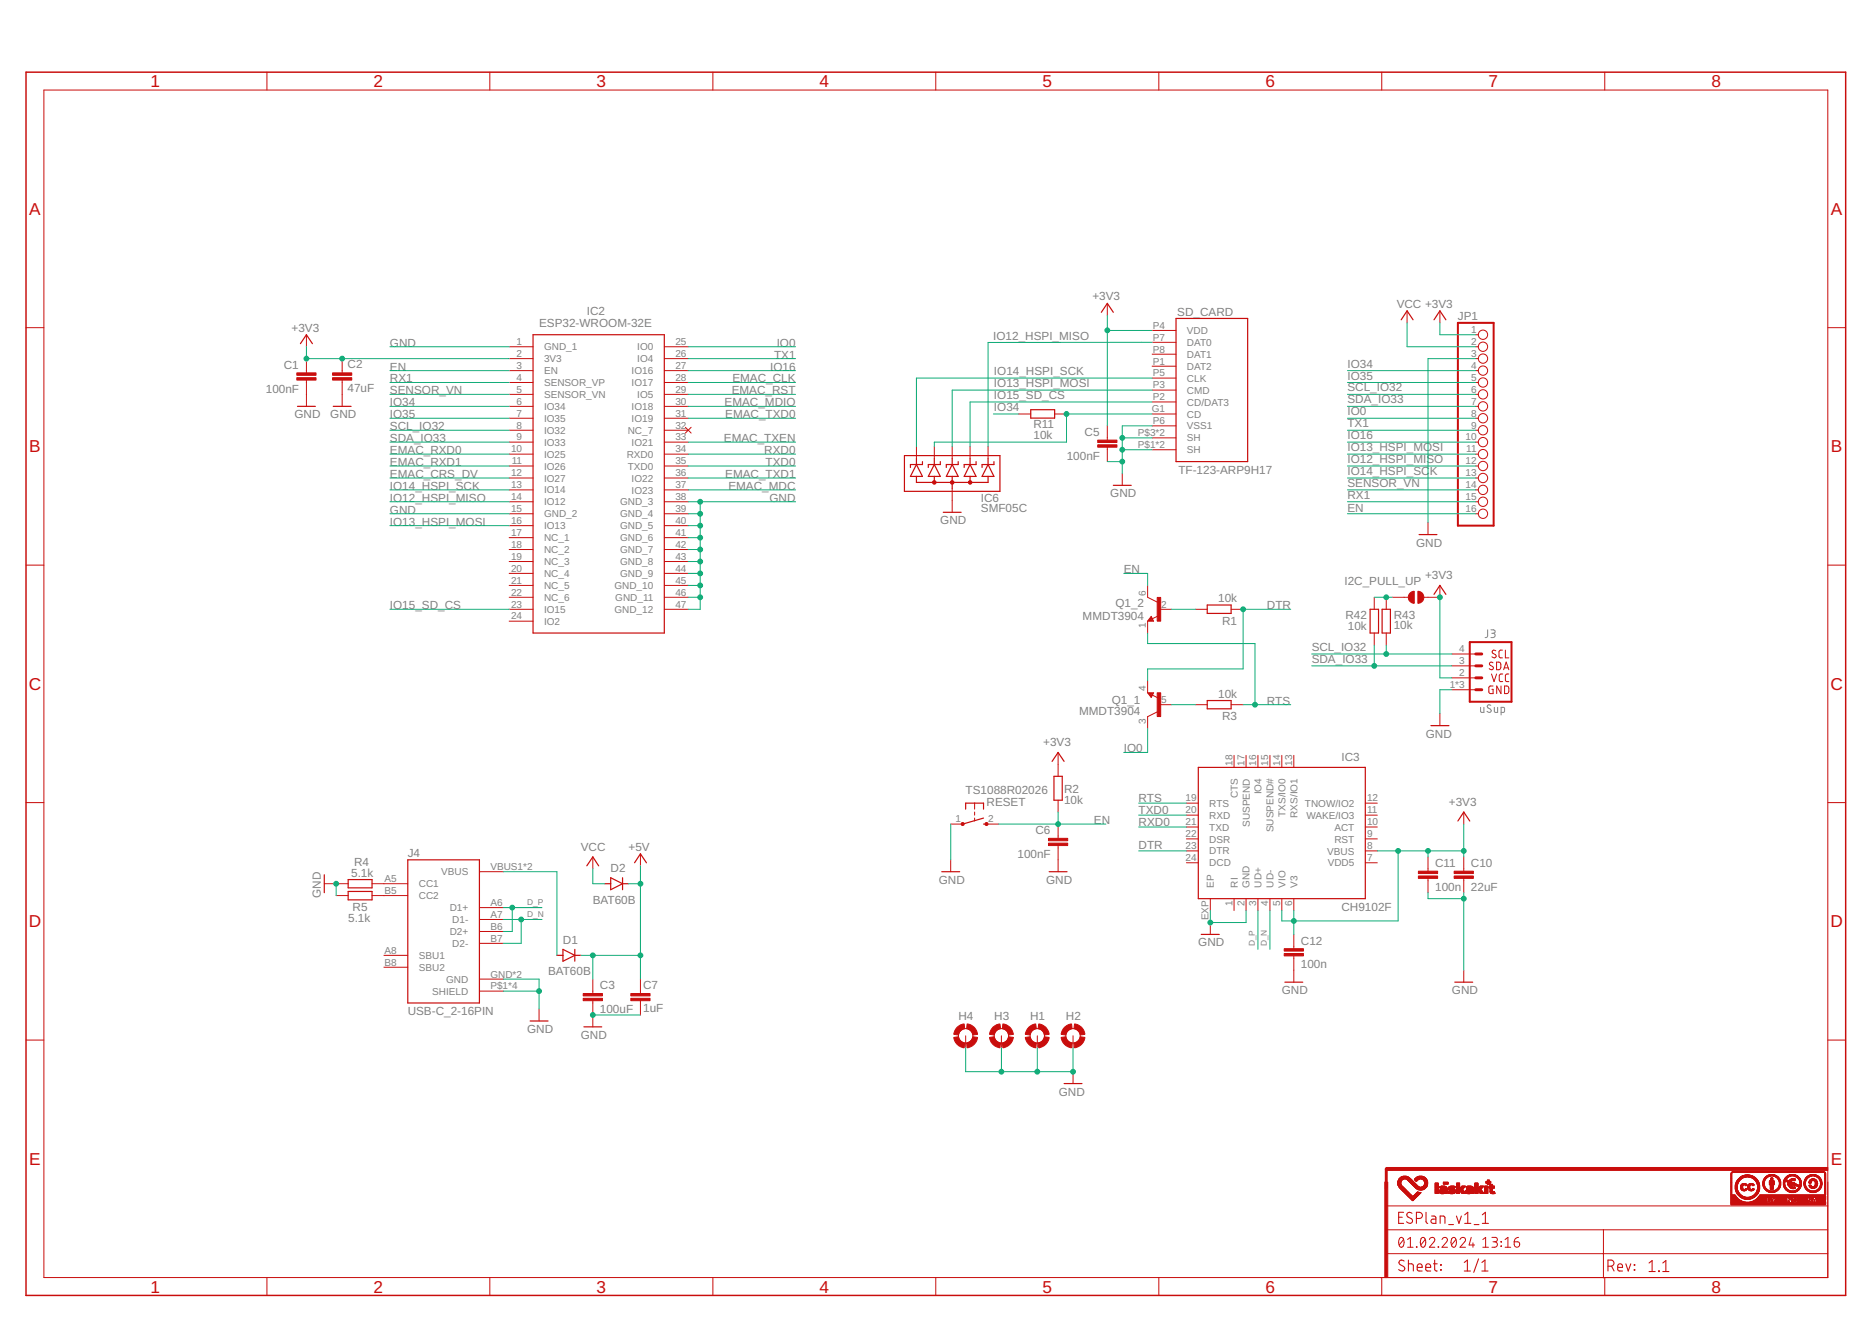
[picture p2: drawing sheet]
<svg xmlns="http://www.w3.org/2000/svg" width="297mm" height="210mm" viewBox="0 0 297 210" stroke-linecap="round" stroke-linejoin="round" font-family="sans-serif">
<defs><g id="words">
<g font-size="2.7" fill="#c90d0c">
<text x="23.9" y="13.9">1</text>
<text x="59.3" y="13.9">2</text>
<text x="94.7" y="13.9">3</text>
<text x="130" y="13.9">4</text>
<text x="165.4" y="13.9">5</text>
<text x="200.8" y="13.9">6</text>
<text x="236.2" y="13.9">7</text>
<text x="271.6" y="13.9">8</text>
<text x="4.6" y="34.1">A</text>
<text x="290.5" y="34.1">A</text>
<text x="4.6" y="71.8">B</text>
<text x="290.5" y="71.8">B</text>
<text x="4.6" y="109.5">C</text>
<text x="290.5" y="109.5">C</text>
<text x="4.6" y="147.1">D</text>
<text x="290.5" y="147.1">D</text>
<text x="4.6" y="184.8">E</text>
<text x="290.5" y="184.8">E</text>
<text x="23.9" y="205.1">1</text>
<text x="59.3" y="205.1">2</text>
<text x="94.7" y="205.1">3</text>
<text x="130" y="205.1">4</text>
<text x="165.4" y="205.1">5</text>
<text x="200.8" y="205.1">6</text>
<text x="236.2" y="205.1">7</text>
<text x="271.6" y="205.1">8</text>
</g>
<g font-size="1.9" fill="#808080">
<text x="173.3" y="47.7">+3V3</text>
<text x="46.3" y="52.6">+3V3</text>
<text x="85.5" y="51.9">ESP32-WROOM-32E</text>
<text x="93.1" y="50">IC2</text>
<text x="157.6" y="53.9">IO12_HSPI_MISO</text>
<text x="186.8" y="50.1">SD_CARD</text>
<text x="221.6" y="48.9">VCC +3V3</text>
<text x="231.3" y="50.7">JP1</text>
<text x="45" y="58.5">C1</text>
<text x="55.1" y="58.4">C2</text>
<text x="61.9" y="55">GND</text>
<text x="61.9" y="58.8">EN</text>
<text x="122.2" y="58.8">IO16</text>
<text x="122.8" y="56.9">TX1</text>
<text x="123.2" y="55">IO0</text>
<text x="157.7" y="59.5">IO14_HSPI_SCK</text>
<text x="213.8" y="58.3">IO34</text>
<text x="42.2" y="62.3">100nF</text>
<text x="55.1" y="62.2">47uF</text>
<text x="61.9" y="60.7">RX1</text>
<text x="61.9" y="62.6">SENSOR_VN</text>
<text x="61.9" y="64.5">IO34</text>
<text x="115" y="64.5">EMAC_MDIO</text>
<text x="116.1" y="62.6">EMAC_RST</text>
<text x="116.2" y="60.7">EMAC_CLK</text>
<text x="157.7" y="65.2">IO34</text>
<text x="157.7" y="61.4">IO13_HSPI_MOSI</text>
<text x="157.7" y="63.3">IO15_SD_CS</text>
<text x="213.8" y="60.2">IO35</text>
<text x="213.8" y="62.1">SCL_IO32</text>
<text x="213.8" y="64">SDA_IO33</text>
<text x="213.8" y="65.9">IO0</text>
<text x="46.7" y="66.4">GND</text>
<text x="52.4" y="66.4">GND</text>
<text x="61.9" y="66.4">IO35</text>
<text x="61.9" y="68.3">SCL_IO32</text>
<text x="61.9" y="70.2">SDA_IO33</text>
<text x="114.9" y="70.2">EMAC_TXEN</text>
<text x="115.1" y="66.4">EMAC_TXD0</text>
<text x="164" y="68">R11</text>
<text x="164" y="69.6">10k</text>
<text x="172.1" y="69.2">C5</text>
<text x="213.8" y="69.7">IO16</text>
<text x="213.8" y="67.8">TX1</text>
<text x="213.8" y="71.6">IO13_HSPI_MOSI</text>
<text x="61.9" y="73.9">EMAC_RXD1</text>
<text x="61.9" y="72">EMAC_RXD0</text>
<text x="61.9" y="75.8">EMAC_CRS_DV</text>
<text x="61.9" y="77.7">IO14_HSPI_SCK</text>
<text x="115.1" y="75.8">EMAC_TXD1</text>
<text x="115.6" y="77.7">EMAC_MDC</text>
<text x="121.3" y="72">RXD0</text>
<text x="121.5" y="73.9">TXD0</text>
<text x="169.3" y="72.9">100nF</text>
<text x="187" y="75.1">TF-123-ARP9H17</text>
<text x="213.8" y="77.3">SENSOR_VN</text>
<text x="213.8" y="73.5">IO12_HSPI_MISO</text>
<text x="213.8" y="75.4">IO14_HSPI_SC</text>
<text x="226.9" y="75.4">K</text>
<text x="61.9" y="81.5">GND</text>
<text x="61.9" y="83.4">IO13_HSPI_MOSI</text>
<text x="61.9" y="79.6">IO12_HSPI_MISO</text>
<text x="122.1" y="79.6">GND</text>
<text x="149.2" y="83.2">GND</text>
<text x="155.6" y="81.3">SMF05C</text>
<text x="155.6" y="79.6">IC6</text>
<text x="176.2" y="78.9">GND</text>
<text x="213.8" y="79.1">RX1</text>
<text x="213.8" y="81.3">EN</text>
<text x="224.7" y="86.7">GND</text>
<text x="178.3" y="91">EN</text>
<text x="193.3" y="95.5">10k</text>
<text x="213.3" y="92.9">I2C_PULL_UP</text>
<text x="226.1" y="91.9">+3V3</text>
<text x="61.9" y="96.7">IO15_SD_CS</text>
<text x="171.8" y="98.4">MMDT3904</text>
<text x="177" y="96.3">Q1_2</text>
<text x="193.9" y="99.1">R1</text>
<text x="201" y="96.7">DTR</text>
<text x="213.5" y="98.2">R42</text>
<text x="213.9" y="100">10k</text>
<text x="221.1" y="99.8">10k</text>
<text x="221.1" y="98.1">R43</text>
<text x="208.1" y="103.3">SCL_IO32</text>
<text x="208.1" y="105.2">SDA_IO33</text>
<text x="171.2" y="113.5">MMDT3904</text>
<text x="176.4" y="111.6">Q1_1</text>
<text x="193.3" y="110.7">10k</text>
<text x="201" y="111.8">RTS</text>
<text x="165.5" y="118.4">+3V3</text>
<text x="178.3" y="119.4">IO0</text>
<text x="193.9" y="114.3">R3</text>
<text x="226.2" y="117">GND</text>
<text x="168.8" y="125.8">R2</text>
<text x="212.9" y="120.8">IC3</text>
<text x="153.2" y="126">TS1088R02026</text>
<text x="156.5" y="127.9">RESET</text>
<text x="168.8" y="127.5">10k</text>
<text x="173.6" y="130.7">EN</text>
<text x="180.7" y="129.1">TXD0</text>
<text x="180.7" y="131">RXD0</text>
<text x="180.7" y="127.2">RTS</text>
<text x="229.9" y="127.9">+3V3</text>
<text x="56.2" y="137.4">R4</text>
<text x="64.7" y="136">J4</text>
<text x="92.2" y="135">VCC</text>
<text x="99.7" y="135">+5V</text>
<text x="161.5" y="136.1">100nF</text>
<text x="164.3" y="132.3">C6</text>
<text x="180.7" y="134.8">DTR</text>
<text x="227.7" y="137.6">C11</text>
<text x="233.4" y="137.6">C10</text>
<text x="50.9" y="142.5" transform="rotate(-90 50.9 142.5)">GND</text>
<text x="55.7" y="139.1">5.1k</text>
<text x="94.1" y="143.3">BAT60B</text>
<text x="96.9" y="138.4">D2</text>
<text x="149" y="140.2">GND</text>
<text x="166" y="140.2">GND</text>
<text x="227.7" y="141.3">100n</text>
<text x="233.4" y="141.3">22uF</text>
<text x="55.2" y="146.2">5.1k</text>
<text x="56" y="144.5">R5</text>
<text x="89.3" y="149.8">D1</text>
<text x="206.4" y="149.9">C12</text>
<text x="212.9" y="144.5">CH9102F</text>
<text x="87" y="154.7">BAT60B</text>
<text x="190.1" y="150.1">GND</text>
<text x="206.4" y="153.6">100n</text>
<text x="64.7" y="161.1">USB-C_2-16PIN</text>
<text x="95.2" y="160.7">100uF</text>
<text x="95.2" y="157">C3</text>
<text x="102.1" y="160.5">1uF</text>
<text x="102.1" y="157">C7</text>
<text x="152.1" y="161.8">H4</text>
<text x="157.8" y="161.8">H3</text>
<text x="163.4" y="161.8">H1</text>
<text x="169.1" y="161.8">H2</text>
<text x="203.4" y="157.7">GND</text>
<text x="230.4" y="157.7">GND</text>
<text x="83.6" y="163.9">GND</text>
<text x="92.2" y="164.8">GND</text>
<text x="168" y="173.8">GND</text>
</g>
<g font-size="1.6" fill="#808080">
<text x="182.9" y="52.2">P4</text>
<text x="188.3" y="53">VDD</text>
<text x="233.4" y="52.8">1</text>
<text x="82" y="54.7">1</text>
<text x="82" y="56.6">2</text>
<text x="82" y="58.5">3</text>
<text x="86.3" y="55.6">GND_1</text>
<text x="86.3" y="57.5">3V3</text>
<text x="86.3" y="59.4">EN</text>
<text x="100.2" y="59.4">IO16</text>
<text x="101.1" y="55.6">IO0</text>
<text x="101.1" y="57.5">IO4</text>
<text x="107.2" y="54.7">25</text>
<text x="107.2" y="56.6">26</text>
<text x="107.2" y="58.5">27</text>
<text x="182.9" y="59.7">P5</text>
<text x="182.9" y="54">P7</text>
<text x="182.9" y="55.9">P8</text>
<text x="182.9" y="57.8">P1</text>
<text x="188.3" y="54.9">DAT0</text>
<text x="188.3" y="56.8">DAT1</text>
<text x="188.3" y="58.7">DAT2</text>
<text x="233.4" y="54.7">2</text>
<text x="233.4" y="56.6">3</text>
<text x="233.4" y="58.5">4</text>
<text x="82" y="60.4">4</text>
<text x="82" y="62.3">5</text>
<text x="82" y="64.2">6</text>
<text x="86.3" y="61.3">SENSOR_VP</text>
<text x="86.3" y="63.1">SENSOR_VN</text>
<text x="86.3" y="65">IO34</text>
<text x="100.2" y="61.3">IO17</text>
<text x="100.2" y="65">IO18</text>
<text x="101.1" y="63.2">IO5</text>
<text x="107.2" y="60.4">28</text>
<text x="107.2" y="62.3">29</text>
<text x="107.2" y="64.2">30</text>
<text x="182.7" y="65.4">G1</text>
<text x="182.9" y="63.5">P2</text>
<text x="182.9" y="61.6">P3</text>
<text x="188.3" y="64.3">CD/DAT3</text>
<text x="188.3" y="62.5">CMD</text>
<text x="188.3" y="60.6">CLK</text>
<text x="233.4" y="60.4">5</text>
<text x="233.4" y="62.3">6</text>
<text x="233.4" y="64.2">7</text>
<text x="81.1" y="71.8">10</text>
<text x="82" y="66.1">7</text>
<text x="82" y="68">8</text>
<text x="82" y="69.9">9</text>
<text x="86.3" y="66.9">IO35</text>
<text x="86.3" y="68.8">IO32</text>
<text x="86.3" y="70.7">IO33</text>
<text x="99.6" y="68.8">NC_7</text>
<text x="100.2" y="66.9">IO19</text>
<text x="100.2" y="70.7">IO21</text>
<text x="107.2" y="66.1">31</text>
<text x="107.2" y="68">32</text>
<text x="107.2" y="69.9">33</text>
<text x="107.2" y="71.8">34</text>
<text x="180.5" y="71.1">P$1*2</text>
<text x="180.5" y="69.2">P$3*2</text>
<text x="182.9" y="67.3">P6</text>
<text x="188.3" y="68.1">VSS1</text>
<text x="188.3" y="66.2">CD</text>
<text x="188.3" y="71.9">SH</text>
<text x="188.3" y="70">SH</text>
<text x="232.6" y="69.9">10</text>
<text x="232.7" y="71.8">11</text>
<text x="233.4" y="66.1">8</text>
<text x="233.4" y="68">9</text>
<text x="81.1" y="75.6">12</text>
<text x="81.1" y="77.5">13</text>
<text x="81.2" y="73.7">11</text>
<text x="86.3" y="72.6">IO25</text>
<text x="86.3" y="74.5">IO26</text>
<text x="86.3" y="76.4">IO27</text>
<text x="99.4" y="72.6">RXD0</text>
<text x="99.6" y="74.5">TXD0</text>
<text x="100.2" y="76.4">IO22</text>
<text x="107.2" y="73.7">35</text>
<text x="107.2" y="75.6">36</text>
<text x="107.2" y="77.5">37</text>
<text x="232.6" y="73.7">12</text>
<text x="232.6" y="75.6">13</text>
<text x="232.6" y="77.5">14</text>
<text x="81.1" y="79.4">14</text>
<text x="81.1" y="81.2">15</text>
<text x="81.1" y="83.1">16</text>
<text x="86.3" y="78.3">IO14</text>
<text x="86.3" y="80.2">IO12</text>
<text x="86.3" y="82.1">GND_2</text>
<text x="86.3" y="84">IO13</text>
<text x="98.4" y="80.2">GND_3</text>
<text x="98.4" y="82.1">GND_4</text>
<text x="98.4" y="84">GND_5</text>
<text x="100.2" y="78.3">IO23</text>
<text x="107.2" y="79.4">38</text>
<text x="107.2" y="81.2">39</text>
<text x="107.2" y="83.1">40</text>
<text x="232.6" y="79.4">15</text>
<text x="232.6" y="81.2">16</text>
<text x="81.1" y="85">17</text>
<text x="81.1" y="86.9">18</text>
<text x="81.1" y="88.8">19</text>
<text x="86.3" y="85.9">NC_1</text>
<text x="86.3" y="87.8">NC_2</text>
<text x="86.3" y="89.7">NC_3</text>
<text x="98.4" y="85.9">GND_6</text>
<text x="98.4" y="87.8">GND_7</text>
<text x="98.4" y="89.7">GND_8</text>
<text x="107.2" y="85">41</text>
<text x="107.2" y="86.9">42</text>
<text x="107.2" y="88.8">43</text>
<text x="81.1" y="90.7">20</text>
<text x="81.1" y="92.6">21</text>
<text x="81.1" y="94.5">22</text>
<text x="86.3" y="91.5">NC_4</text>
<text x="86.3" y="93.4">NC_5</text>
<text x="86.3" y="95.3">NC_6</text>
<text x="97.5" y="93.4">GND_10</text>
<text x="97.6" y="95.3">GND_11</text>
<text x="98.4" y="91.6">GND_9</text>
<text x="107.2" y="90.7">44</text>
<text x="107.2" y="92.6">45</text>
<text x="107.2" y="94.5">46</text>
<text x="181.8" y="94.5" transform="rotate(-90 181.8 94.5)">6</text>
<text x="81.1" y="96.4">23</text>
<text x="81.1" y="98.3">24</text>
<text x="86.3" y="97.2">IO15</text>
<text x="86.3" y="99.1">IO2</text>
<text x="97.5" y="97.2">GND_12</text>
<text x="107.2" y="96.4">47</text>
<text x="181.8" y="99.7" transform="rotate(-90 181.8 99.7)">1</text>
<text x="184.3" y="96.4">2</text>
<text x="231.5" y="107.3">2</text>
<text x="231.5" y="105.4">3</text>
<text x="231.5" y="103.5">4</text>
<text x="181.8" y="109.6" transform="rotate(-90 181.8 109.6)">4</text>
<text x="184.3" y="111.5">5</text>
<text x="230" y="109.2">1*3</text>
<text x="181.8" y="114.9" transform="rotate(-90 181.8 114.9)">3</text>
<text x="195.6" y="121.5" transform="rotate(-90 195.6 121.5)">18</text>
<text x="197.5" y="121.5" transform="rotate(-90 197.5 121.5)">17</text>
<text x="199.3" y="121.5" transform="rotate(-90 199.3 121.5)">16</text>
<text x="201.2" y="121.5" transform="rotate(-90 201.2 121.5)">15</text>
<text x="203.1" y="121.5" transform="rotate(-90 203.1 121.5)">14</text>
<text x="205" y="121.5" transform="rotate(-90 205 121.5)">13</text>
<text x="151.6" y="130.5">1</text>
<text x="156.8" y="130.5">2</text>
<text x="188.1" y="130.9">21</text>
<text x="188.1" y="129.1">20</text>
<text x="188.1" y="127.2">19</text>
<text x="191.9" y="131.8">TXD</text>
<text x="191.9" y="129.9">RXD</text>
<text x="191.9" y="128">RTS</text>
<text x="196.4" y="126.7" transform="rotate(-90 196.4 126.7)">CTS</text>
<text x="198.3" y="131.2" transform="rotate(-90 198.3 131.2)">SUSPEND</text>
<text x="200.2" y="126" transform="rotate(-90 200.2 126)">IO4</text>
<text x="204" y="129.6" transform="rotate(-90 204 129.6)">TXS/IO0</text>
<text x="205.9" y="129.8" transform="rotate(-90 205.9 129.8)">RXS/IO1</text>
<text x="207.1" y="128">TNOW/IO2</text>
<text x="207.3" y="129.9">WAKE/IO3</text>
<text x="211.7" y="131.8">ACT</text>
<text x="216.9" y="130.9">10</text>
<text x="216.9" y="129.1">11</text>
<text x="216.9" y="127.2">12</text>
<text x="188.1" y="132.8">22</text>
<text x="188.1" y="134.7">23</text>
<text x="188.1" y="136.6">24</text>
<text x="191.9" y="133.7">DSR</text>
<text x="191.9" y="135.6">DTR</text>
<text x="191.9" y="137.5">DCD</text>
<text x="202.1" y="132" transform="rotate(-90 202.1 132)">SUSPEND#</text>
<text x="210.6" y="135.6">VBUS</text>
<text x="210.7" y="137.5">VDD5</text>
<text x="211.7" y="133.7">RST</text>
<text x="216.9" y="132.8">9</text>
<text x="216.9" y="134.7">8</text>
<text x="216.9" y="136.6">7</text>
<text x="61" y="139.9">A5</text>
<text x="61" y="141.8">B5</text>
<text x="66.5" y="140.8">CC1</text>
<text x="66.5" y="142.7">CC2</text>
<text x="70" y="138.9">VBUS</text>
<text x="77.8" y="138">VBUS1*2</text>
<text x="77.8" y="143.7">A6</text>
<text x="192.6" y="140.8" transform="rotate(-90 192.6 140.8)">EP</text>
<text x="195.6" y="143.7" transform="rotate(-90 195.6 143.7)">1</text>
<text x="196.4" y="140.8" transform="rotate(-90 196.4 140.8)">RI</text>
<text x="197.5" y="143.7" transform="rotate(-90 197.5 143.7)">2</text>
<text x="198.3" y="140.8" transform="rotate(-90 198.3 140.8)">GND</text>
<text x="199.3" y="143.7" transform="rotate(-90 199.3 143.7)">3</text>
<text x="200.2" y="140.8" transform="rotate(-90 200.2 140.8)">UD+</text>
<text x="201.2" y="143.7" transform="rotate(-90 201.2 143.7)">4</text>
<text x="202.1" y="140.8" transform="rotate(-90 202.1 140.8)">UD-</text>
<text x="203.1" y="143.7" transform="rotate(-90 203.1 143.7)">5</text>
<text x="204" y="140.8" transform="rotate(-90 204 140.8)">VIO</text>
<text x="205" y="143.7" transform="rotate(-90 205 143.7)">6</text>
<text x="205.9" y="140.8" transform="rotate(-90 205.9 140.8)">V3</text>
<text x="71.4" y="144.6">D1+</text>
<text x="71.4" y="148.4">D2+</text>
<text x="71.8" y="146.5">D1-</text>
<text x="77.8" y="145.6">A7</text>
<text x="77.8" y="147.5">B6</text>
<text x="77.8" y="149.4">B7</text>
<text x="191.8" y="146" transform="rotate(-90 191.8 146)">EXP</text>
<text x="61" y="151.3">A8</text>
<text x="61" y="153.2">B8</text>
<text x="66.5" y="152.1">SBU1</text>
<text x="66.5" y="154">SBU2</text>
<text x="70.8" y="155.9">GND</text>
<text x="71.8" y="150.2">D2-</text>
<text x="77.8" y="155.1">GND*2</text>
<text x="68.6" y="157.8">SHIELD</text>
<text x="77.8" y="157">P$1*4</text>
</g>
<g font-size="1.3" fill="#808080">
<text x="83.6" y="143.5">D_P</text>
<text x="83.6" y="145.4">D_N</text>
<text x="199.1" y="150.1" transform="rotate(-90 199.1 150.1)">D_P</text>
<text x="201" y="150.1" transform="rotate(-90 201 150.1)">D_N</text>
</g>
</g></defs>
<path d="M236.1 99.9l-.1 1.1-.4 .2M236.6 99.9h.4l.2 .2v.3l-.5 .1M234.9 112.2v.7l.2 .1h.4v-.8M236.6 111.9a.3 .3 0 0 0-.5 0 .3 .3 0 0 0 0 .4l.4 .2a.33 .33 0 0 1-.1 .5 .33 .33 0 0 1-.5-.1M236.9 100.5a.34 .34 0 0 1 .3 .3 .34 .34 0 0 1-.3 .4h-.3M237.1 112.2v.7l.2 .1h.3v-.8M238.2 113l.5-.1v-.5l-.1-.2h-.4v1.2" fill="none" stroke="#808080" stroke-width=".16"/>
<g fill="none" stroke="#c90d0c" stroke-width=".19">
<path d="M47.7 54.5l.9-1.4 1 1.4M84.6 53.1h20.8v47.3h-20.8zM174.8 49.6l.9-1.5 1 1.5M186.6 50.5h11.4v22.7h-11.4zM222.3 50.7l1-1.4 .9 1.4M227.5 50.7l1-1.4 .9 1.4M47.2 64.5h2.8M52.9 64.5h2.8M143.5 72.3h15.2v5.7h-15.2zM145.4 73.7l1 1.9h-1.9zM145.4 75.6v.9h11.4v-.9M145.4 72.7v1"/>
<path d="M146.4 73.2v.5h-1.9v.5M148.3 73.7l.9 1.9h-1.9zM148.3 72.7v1M148.3 75.6v.9M149.2 73.2v.5h-1.9v.5M151.1 73.7l.9 1.9h-1.8zM151.1 72.7v1M151.1 75.6v1.9M152 73.2v.5h-1.8v.5M153.9 73.7l1 1.9h-1.9zM153.9 72.7v1M153.9 75.6v.9"/>
<path d="M154.9 73.2v.5h-1.9v.5M156.8 73.7l.9 1.9h-1.9zM156.8 72.7v1M157.7 73.2v.5h-1.9v.5M163.6 65h3.7v1.3h-3.7zM176.7 77h2.8M149.7 81.3h2.8M182.7 98.2l-.1 .2h.3l-.2-.4-.4 .5h.6M191.6 96h3.7v1.3h-3.7zM217.4 96.7h1.3v3.7h-1.3zM219.3 96.7h1.3v3.7h-1.3zM225.2 84.8h2.8"/>
<path d="M227.5 94.3l1-1.4 .9 1.4M182.9 110h-.6l.4 .5 .2-.4h-.3l.1 .2M191.6 111.1h3.7v1.4h-3.7zM227.1 115.1h2.8M51.5 138.8v2.8M55.2 139.6h3.8v1.3h-3.8zM64.7 136.4h11.4v22.7h-11.4zM93.1 137.4l1-1.4 .9 1.4M96.9 139.3l1.9 .9-1.9 1zM98.8 139.3v1.9M100.7 136.9l.9-1.4 1 1.4M149.4 138.3h2.9"/>
<path d="M153.2 128.4v-1h2.9v1M156.1 130.7h.4M156.1 129.8l-3.3 .9M166.5 138.3h2.8M166.9 120.8l1-1.4 .9 1.4M167.2 123.2h1.4v3.8h-1.4zM190.1 121.8h26.5v20.8h-26.5zM231.3 130.3l1-1.5 .9 1.5M55.2 141.4h3.8v1.4h-3.8zM88.4 151.6h.9M89.3 150.6l1.9 1-1.9 .9zM91.2 150.6v1.9"/>
<path d="M91.2 151.6h1M95.9 140.2h1M98.8 140.2h.9M190.6 148.3h2.9M203.9 155.8h2.8M230.8 155.8h2.9M84.1 162h2.9M92.6 162.9h2.9M168.8 171.9h2.9"/>
</g>
<g fill="none" stroke="#c90d0c" stroke-width=".16">
<path d="M7 14.3h283v188.4h-283zM42.4 11.5v2.8M77.7 11.5v2.8M113.1 11.5v2.8M148.5 11.5v2.8M183.9 11.5v2.8M219.2 11.5v2.8M254.6 11.5v2.8M4.1 52h2.9M48.6 53.1v1.9M48.6 56.9v2.3M54.3 56.9v2.3"/>
<path d="M80.8 55h3.8M80.8 56.9h3.8M80.8 58.8h3.8M105.4 55h3.8M105.4 56.9h3.8M105.4 58.8h3.8M175.7 48.1v1.9M182.8 52.4h3.8M182.8 60h3.8M182.8 54.3h3.8M182.8 56.2h3.8M182.8 58.1h3.8"/>
<path d="M223.3 49.3v1.9M228.5 49.3v1.9M234.2 55h.4M234.2 56.9h.4M234.2 58.8h.4M234.2 53.1h.4M290 52h2.9M48.6 60.3v4.2M54.3 60.3v4.2M80.8 60.7h3.8M80.8 62.6h3.8M80.8 64.5h3.8"/>
<path d="M80.8 66.4h3.8M80.8 68.3h3.8M80.8 70.1h3.8M80.8 72.1h3.8M80.8 73.9h3.8M80.8 75.8h3.8M80.8 77.7h3.8M80.8 79.6h3.8M105.4 60.7h3.8M105.4 62.6h3.8M105.4 64.5h3.8M105.4 66.4h3.8"/>
<path d="M105.4 68.3h3.8M105.4 70.1h3.8M105.4 72.1h3.8M105.4 73.9h3.8M105.4 75.8h3.8M105.4 77.7h3.8M105.4 79.6h3.8M108.8 67.8l.9 .9M109.7 67.8l-.9 .9M145.4 70.9v1.8M148.3 70.9v1.8M151.1 70.9v1.8"/>
<path d="M151.1 77.5v3.8M153.9 70.9v1.8M156.8 70.9v1.8M161.6 65.7h2M167.3 65.7h1.9M175.7 67.5v2.3M175.7 71v2.2M178.1 75.1v1.9M182.8 65.7h3.8M182.8 63.8h3.8M182.8 61.9h3.8M182.8 67.6h3.8"/>
<path d="M182.8 71.4h3.8M182.8 69.5h3.8M234.2 60.7h.4M234.2 62.6h.4M234.2 64.5h.4M234.2 66.4h.4M234.2 68.3h.4M234.2 70.1h.4M234.2 72.1h.4M234.2 73.9h.4M234.2 75.8h.4M234.2 77.7h.4"/>
<path d="M234.2 79.6h.4M4.1 89.7h2.9M80.8 96.7h3.8M80.8 98.6h3.8M80.8 81.5h3.8M80.8 83.4h3.8M80.8 85.3h3.8M80.8 87.2h3.8M80.8 89.1h3.8M80.8 91h3.8M80.8 92.9h3.8M80.8 94.8h3.8"/>
<path d="M105.4 96.7h3.8M105.4 81.5h3.8M105.4 83.4h3.8M105.4 85.3h3.8M105.4 87.2h3.8M105.4 89.1h3.8M105.4 91h3.8M105.4 92.9h3.8M105.4 94.8h3.8M182.1 92.9v1.9l1.5 .7M182.1 98.6v1.8M182.7 97.8l.3 .8h-.9z"/>
<path d="M183.8 97.7l-1 .5M184 96.7h1.9M189.7 96.7h1.9M195.3 96.7h2M218.1 94.8v1.9M220 94.8v1.9M220.9 94.8h2.6M226.6 82.9v1.9M228.5 92.9v1.9h-2.6M234.2 81.5h.4M290 89.7h2.9M167.9 119.4v3.8"/>
<path d="M182.1 109.9h.9l-.3 .8zM182.1 108v1.9M182.8 110.3l1 .4M183.6 112.9l-1.5 .8v1.9M184 111.8h1.9M189.7 111.8h1.9M195.3 111.8h2M195.8 119.8v2M197.7 119.8v2M199.6 119.8v2M201.5 119.8v2M203.4 119.8v2"/>
<path d="M205.3 119.8v2M218.1 100.4v1.9M220 100.4v1.9M228.5 113.2v1.9M230.4 109.4h3.8M230.4 107.5h3.8M230.4 105.6h3.8M230.4 103.8h3.8M236.7 106.9l.4 1.2 .4-1.2M236.9 105.2l-.4-.1-.2 .2 .2 .3 .3 .1a.3 .3 0 0 1 .1 .5 .3 .3 0 0 1-.5 0l-.1-.1M236.9 108.8l-.5 .1-.1 .1-.1 .8 .2 .2h.5v-.6h-.2M237.3 103.3l-.4-.1-.1 .2 .1 .3 .4 .2a.33 .33 0 0 1-.1 .5 .33 .33 0 0 1-.5-.2"/>
<path d="M237.5 105.1h.4l.2 .2v.6l-.2 .3-.4 .1zM238.2 108.8v1.2l-.7-1.2v1.2M238.4 103.1l-.4 .1-.2 .2 .1 .8 .1 .2h.4M238.4 106.9l-.4 .1-.1 .2v.8l.2 .1h.3M238.6 106.3l.4-1.2 .4 1.2M238.7 106h.6M238.7 108.8l.5 .1 .2 .2v.6l-.2 .3h-.5zM238.9 103.1v1.3h.5M239.4 106.9l-.4 .1-.1 .2v.8l.1 .1h.4M4.1 127.3h2.9M76.1 138.3h3.8M94.1 136v1.8"/>
<path d="M101.6 135.5v1.9M150.9 130.7h1.9M150.9 136.4v1.9M154.6 127.4v1M154.6 128.8v.5M154.6 129.8v.5M156.5 130.7h1.9M167.9 127v1.8M167.9 130.7v2.3M167.9 134.2v4.1M188.3 133.1h1.8M188.3 131.2h1.8"/>
<path d="M188.3 135h1.8M188.3 136.9h1.8M188.3 129.3h1.8M188.3 127.4h1.8M216.6 133.1h1.9M216.6 131.2h1.9M216.6 135h1.9M216.6 136.9h1.9M216.6 129.3h1.9M216.6 127.4h1.9M226.6 136v2.2M226.6 139.4v2.2"/>
<path d="M232.3 128.8v1.9M232.3 136v2.2M232.3 139.4v2.2M290 127.3h2.9M51.5 140.2h3.7M53.3 142.1h1.9M59 140.2h5.7M59 142.1h5.7M60.9 151.6h3.8M60.9 153.5h3.8M76.1 155.3h3.8M76.1 144h3.8"/>
<path d="M76.1 145.9h3.8M76.1 147.8h3.8M76.1 149.7h3.8M76.1 157.2h3.8M94.1 155.3v2.3M94.1 158.7v4.2M101.6 155.3v2.3M101.6 158.7v2.3M192 142.6v1.9M192 146.4v1.9M195.8 142.6v1.9M197.7 142.6v1.9"/>
<path d="M199.6 142.6v1.9M201.5 142.6v1.9M203.4 142.6v1.9M205.3 142.6v1.9M205.3 148.3v2.2M205.3 151.7v4.1M232.3 153.9v1.9M4.1 165h2.9M85.5 160.1v1.9M153.2 164.3v1.9M158.9 164.3v1.9M164.6 164.3v1.9"/>
<path d="M170.3 164.3v1.9M170.3 170v1.9M290 165h2.9M220 198.9h70M220 195.1h70M220 191.3h70M221.8 187.8h.5M221.8 187.7h.4M221.8 187.6h.4M221.8 187.6h.5M221.8 187.9h.5M221.8 187.5h.5"/>
<path d="M221.8 188.1h.6M221.8 188h.5M221.8 187.4h.5M221.8 187.4h.6M221.9 188.1l.6 .1M221.9 188.1h.5M221.9 187.3h.5M221.9 188.2h.6M221.9 187.2h.6M221.9 188.3h.7M221.9 187.2h.7M222 188.3h.7"/>
<path d="M222 187.1h.7M222 187h1.9M222 188.4h.7M222 187h1.8M222.1 188.4l.7 .1M222.1 186.9l1.7 .1M222.1 186.9h1.6M222.1 196.4l.3-.1a.91 .91 0 0 1 0 1.6 .97 .97 0 0 1-.3-1.5zM222.1 188.5h.7M222.2 186.9h1.5M222.2 188.6h.7M222.2 186.8h1.4"/>
<path d="M222.2 188.6h.8M222.3 188.7h.7M222.3 186.8h1.2M222.3 186.7h1.2M222.4 188.8h.7M222.4 188.7h.7M222.4 186.7h1M222.4 187.3h-.5M222.4 188.8h.8M222.5 188.8h.7M222.5 188.9h.7M222.5 187.2h-.6"/>
<path d="M222.5 188.9l.8 .1M222.5 186.6h.7M222.6 189h.7M222.6 187.1h-.6M222.7 189h.7M222.7 186.6h.5M222.7 189.1h.7M222.7 196.7l-.7 .8M222.8 189.1h.7M222.8 189.2h.7M222.9 189.3h.7M223 189.3l.7 .1"/>
<path d="M223 189.4h.7M223.1 189.4l.7 .1M223.1 189.5h.7M223.1 187.1h.8M223.1 189.5h.8M223.2 187.1h.7M223.2 189.6h.7M223.2 187.2h.7M223.3 189.7h.7M223.3 187.2h.7M223.3 189.7h.8M223.4 187.2h.6"/>
<path d="M223.4 196.7l.4-.4v1.6M223.4 197.9h.8M223.4 189.8h.7M223.4 187.3h.7M223.5 189.8h.7M223.5 187.3l.7 .1M223.5 189.9h1.3M223.5 187.4h.7M223.5 187.4h.8M223.6 189.9h1.2M223.6 187.5h.7M223.6 190h1.1"/>
<path d="M223.6 187.5l.8 .1M223.7 190h1M223.7 190.1h.9M223.7 187.6h.7M223.7 187.6h.8M223.8 190.1h.8M223.8 187.7h.7M223.8 190.2h.7M223.8 187.7h.8M223.9 190.2h.6M223.9 187.8h.7M223.9 187.7h.7"/>
<path d="M223.9 190.3h.5M224 190.3h.4M224 190.4h.3M224 187.9h.7M224.1 190.4h.2M224.1 187.9l.7 .1M224.1 188h.7M224.1 190.5h.1M224.2 188h.7M224.2 188.1h.7M224.2 189.8h.7M224.3 188.1l.7 .1"/>
<path d="M224.3 188.1h.6M224.3 188.2h.7M224.3 189.7h.7M224.4 188.3h.7M224.4 188.3h.9M224.4 187.2h.7M224.4 187.1h.8M224.5 189.5h.7M224.5 188.3l1.8 .1M224.5 187.2h.5M224.5 187h1.8M224.5 188.4h1.8"/>
<path d="M224.6 189.5h.6M224.6 188.4h1.7M224.6 187.3h.3M224.6 187h1.7M224.6 188.4h1.6M224.6 186.9l1.7 .1M224.6 189.4h.7M224.6 187.3h.2M224.6 186.9h1.6M224.6 188.5h1.6M224.7 188.5h1.5M224.7 187.4h.1"/>
<path d="M224.7 186.9h1.5M224.7 188.6h1.4M224.7 186.8h1.5M224.7 186.8h1.4M224.7 197.8l.1 .1zM224.8 189.2h.7M224.8 186.8h1.3M224.8 189.8l-.6 .1M224.9 188.7h1.1M224.9 186.7h1.1M224.9 189.1h.1M224.9 186.7h1"/>
<path d="M224.9 189.8h-.7M225 189.7h-.7M225 188.7h.9M225 188.8h.8M225 188.7h.8M225.1 189.7h-.7M225.1 189.6h-.7M225.1 186.6h.6M225.1 187.1h-.7M225.3 189.4l-.7 .1M225.3 188.8h.3M225.3 189.4h-.7"/>
<path d="M225.4 189.3h-.7M225.6 196.4l.2-.1a.94 .94 0 0 1 0 1.6h-.1a1.14 1.14 0 0 1-.1-1.5zM225.6 187.1h.8M225.7 188.3h.7M225.7 187.1h.7M225.7 187.2h.7M225.8 188.2h.6M225.8 187.2h.6M225.9 188.2h.5M225.9 187.2h.5M225.9 187.3h.6M225.9 188.1h.5"/>
<path d="M225.9 188.1h.6M226 188h.5M226 187.3l.5 .1M226 187.4h.5M226 187.9h.5M226.1 187.9h.4M226.1 187.8h.4M226.1 187.7h.4M226.1 187.6h.4M226.1 187.5h.4M226.1 196.7l-.7 .8M226.4 188.3h-.8"/>
<path d="M226.4 188.1l-.5 .1M226.5 188h-.5M226.8 196.7a.43 .43 0 0 1 .6-.4 .43 .43 0 0 1 .1 .7l-.7 .9h.9M227.7 189.3h.5M227.7 189.2h.5M227.7 189.1h.5M227.7 189h.5M227.7 188.9h.5M227.7 188.8h.5M227.7 188.7h.5M227.7 188.6h.5M227.7 188.5h.5"/>
<path d="M227.7 188.4h.5M227.7 188.3h.5M227.7 188.2h.5M227.7 188.1h.5M227.7 188h.5M227.7 187.9h.5M227.7 187.8h.5M227.7 187.7h.5M228.2 197.8l.1 .1zM228.4 189.2h1.2M228.4 189.1h1.2M228.4 189.1h.5"/>
<path d="M228.4 189h.4M228.4 188.8h1.2M228.5 189.3h1.1M228.5 188.4h1.1M228.5 188.3l1 .1M228.5 188.3h1M228.5 188.3h.9M228.5 188.5h1.1M228.5 188.7h1.1M228.6 189.3h1M228.6 188.6h.1M228.6 188.5h.1"/>
<path d="M228.6 188.7h1M228.6 188.2h.7M228.7 188.7h.9M228.7 189.4h.3M228.7 188.2h.6M228.8 196.7a.43 .43 0 0 1 .6-.4 .43 .43 0 0 1 .2 .7l-.8 .9h.9M228.9 189h-.5M229 188.9l-.6 .1M229 187.9h.8M229 187.8h.8M229 187.7h.8M229 187.6h.8"/>
<path d="M229.1 188.5h.5M229.1 189.1h.5M229.1 189h.5M229.1 188.6h.5M229.2 189h.4M229.2 188.9h.4M229.6 189.1h-.6M229.6 188.9h-1.2M229.6 188.8h-1.1M229.8 189.3h1M229.8 189.2h1.1M229.8 188.6h.9"/>
<path d="M229.8 188.6h.6M229.8 188.5h.4M229.8 188.7h1M229.8 188.5h.5M229.8 188.4h1M229.8 189.1h1.1M229.8 189.1h.5M229.9 188.8h1M229.9 188.7h1M229.9 188.4h1M229.9 189.3h.8M229.9 189h.2"/>
<path d="M229.9 188.3h1M229.9 189h.1M230 188.3h.9M230 188.8h.9M230 188.9h.9M230.1 188.2h.7M230.1 188.9l.9 .1M230.1 189.4h.4M230.2 188.2h.5M230.3 189h.7M230.4 189.1h.5M230.4 196.4l.3-.1a.94 .94 0 0 1 0 1.6 .97 .97 0 0 1-.3-1.5z"/>
<path d="M230.5 189h.4M230.6 188.5h.2M230.7 188.5h.1M230.7 188.6h.1M230.9 189.3h-1.1M230.9 188.3l-1 .1M231 196.7l-.7 .8M231.1 189.3h.5M231.1 189.2h.5M231.1 189.1h.5M231.1 189h1.2M231.1 188.9l1.2 .1"/>
<path d="M231.1 188.9h1.1M231.1 188.8h1.1M231.1 188.8h1M231.1 188.7h1M231.1 188.5h1.1M231.1 188.5h.5M231.1 188.4h.5M231.1 188.3h.5M231.1 188.2h.5M231.1 188.1h.5M231.1 188h.5M231.1 187.9h.5"/>
<path d="M231.1 187.8h.5M231.1 187.7h.5M231.2 189h1.1M231.6 189.1h-.5M231.6 188.5h.6M231.7 196.7a.43 .43 0 0 1 .6-.4 .43 .43 0 0 1 .1 .7l-.7 .9h.8M231.8 188.4h.5M231.8 189.1h.6M231.8 189.1h.5M231.8 189.2h.7M231.9 189.2h.6M231.9 189.3h.6"/>
<path d="M232 188.2h.5M232 189.3h.6M232.1 188.7h-1M232.2 188.6h-1.1M232.3 188.4l-.6 .1M232.4 188.3l-.6 .1M232.5 188.3h-.7M232.5 188.3h-.6M232.6 189.1h.5M232.6 189h.4M232.6 189.2h1.2M232.6 189.1h1.2"/>
<path d="M232.6 188.9h1.2M232.6 188.8h1.2M232.6 189.3h1.2M232.6 188.3l1.1 .1M232.6 188.3h1.1M232.6 188.3h1M232.7 188.4h1.1M232.7 188.4h1M232.7 189.3h1.1M232.7 188.8h1.1M232.7 188.7h1.1M232.7 188.5h.3"/>
<path d="M232.7 188.5h1.1M232.7 189.3h.6M232.7 188.6h.2M232.8 188.7h1M232.8 188.2h.8M232.9 189.4h.3M232.9 188.7h.9M232.9 188.2h.5M232.9 188.6h-.2M233.1 189h-.5M233.2 188.9l-.6 .1M233.2 189.1h.6"/>
<path d="M233.3 189.1h.5M233.3 188.6h.5M233.3 188.5h.5M233.3 189h.5M233.4 188.9h.4M233.4 189.3h.4M233.4 196.3l-.3 1.2h.9M233.7 197.2v.7M234 189.3h.5M234 189.2h.5M234 189.1h.5M234 189h1.2"/>
<path d="M234 188.9l1.2 .1M234 188.9h1.1M234 188.8h1.1M234 188.8h1M234 188.7h1M234 188.5h1.1M234 188.5h.5M234 188.4h.5M234 188.3h.5M234 188.2h.5M234 188.1h.5M234 188h.5"/>
<path d="M234 187.9h.5M234 187.8h.5M234 187.7h.5M234.5 189.1h-.5M234.5 188.5h.6M234.6 189h-.6M234.7 189h.5M234.7 188.4h.5M234.7 189.1h.6M234.7 189.1h.5M234.7 189.2h.7M234.8 189.2h.6"/>
<path d="M234.8 189.3h.6M234.8 188.2h.6M234.9 189.3h.6M234.9 188.2h.5M235 188.7h-1M235 188.6h-1M235.1 188.6h-1.1M235.2 188.4l-.6 .1M235.3 197.9h.9M235.3 196.7l.4-.4v1.6M235.3 188.3l-.6 .1M235.4 188.3h-.7"/>
<path d="M235.4 188.3h-.6M235.6 189.3h.5M235.6 189.2h.5M235.6 189.1h.5M235.6 189h.5M235.6 188.9h.5M235.6 188.8h.5M235.6 188.7h.5M235.6 188.6h.5M235.6 188.5h.5M235.6 188.4h.5M235.6 188.3h.5"/>
<path d="M235.6 188.2h.5M235.6 188.2h.4M235.8 187.7h.7M235.8 187.6h.7M235.8 187.5h.7M235.8 187.4h.7M236 187.9h.3M236 187.8h.3M236 187.7h.3M236 187.4h.3M236 187.3h.3M236 187.2h.3"/>
<path d="M236.3 188.5h.8M236.3 188.4h.8M236.3 188.3h.8M236.3 188.2h.8M236.4 189.1h.7M236.4 189h.5M236.5 189.2h.7M236.5 189.1h.6M236.5 188.9h.3M236.5 188.8h.3M236.5 188.7h.3M236.5 188.6h.3"/>
<path d="M236.5 188.5h.3M236.5 188.1h.3M236.5 188h.3M236.5 187.9h.3M236.5 189.3h.7M236.6 189.3h.6M236.7 196.3h.6a.35 .35 0 0 1 .3 .4 .35 .35 0 0 1-.3 .3h-.4M236.7 189.4h.4M237 189h.1M237.2 197a.43 .43 0 0 1 .4 .5 .43 .43 0 0 1-.4 .4h-.5M238.2 197l.1 .1zM238.2 197.7l.1 .1z"/>
<path d="M238.8 197.9h.9M238.8 196.7l.5-.4v1.6M240.3 197h.5a.44 .44 0 0 1 .3 .5 .44 .44 0 0 1-.4 .4 .44 .44 0 0 1-.4-.5zM241 196.3a.7 .7 0 0 0-.7 .7M254.4 195.1v7.7M42.4 202.7v2.8M77.7 202.7v2.8M113.1 202.7v2.8M148.5 202.7v2.8M183.9 202.7v2.8M219.2 202.7v2.8M254.6 202.7v2.8"/>
<circle cx="235.3" cy="55" r=".74"/>
<circle cx="235.3" cy="53.1" r=".74"/>
<circle cx="235.3" cy="58.8" r=".74"/>
<circle cx="235.3" cy="56.9" r=".74"/>
<circle cx="235.3" cy="79.6" r=".74"/>
<circle cx="235.3" cy="66.4" r=".74"/>
<circle cx="235.3" cy="68.3" r=".74"/>
<circle cx="235.3" cy="72.1" r=".74"/>
<circle cx="235.3" cy="60.7" r=".74"/>
<circle cx="235.3" cy="75.8" r=".74"/>
<circle cx="235.3" cy="70.1" r=".74"/>
<circle cx="235.3" cy="64.5" r=".74"/>
<circle cx="235.3" cy="73.9" r=".74"/>
<circle cx="235.3" cy="77.7" r=".74"/>
<circle cx="235.3" cy="62.6" r=".74"/>
<circle cx="235.3" cy="81.5" r=".74"/>
<circle cx="153.2" cy="164.3" r="1.14"/>
<circle cx="158.9" cy="164.3" r="1.14"/>
<circle cx="164.6" cy="164.3" r="1.14"/>
<circle cx="170.3" cy="164.3" r="1.14"/>
</g>
<g fill="#c90d0c" stroke="#c90d0c" stroke-width=".16">
<path d="M47.1 59.9h3v.4h-3z"/>
<path d="M47.1 59.2h3v.3h-3z"/>
<path d="M166.4 133.8h3v.4h-3z"/>
<path d="M166.4 133h3v.4h-3z"/>
<path d="M183.6 109.9h.6v3.8h-.6z"/>
<path d="M183.6 94.8h.6v3.8h-.6z"/>
<path d="M52.8 59.9h3v.4h-3z"/>
<path d="M52.8 59.2h3v.3h-3z"/>
<path d="M100.1 158.4h3v.4h-3z"/>
<path d="M100.1 157.6h3v.4h-3z"/>
<path d="M92.5 158.4h3.1v.4h-3.1z"/>
<path d="M92.5 157.6h3.1v.4h-3.1z"/>
<path d="M230.7 139h3.1v.4h-3.1z"/>
<path d="M230.7 138.2h3.1v.4h-3.1z"/>
<path d="M225.1 139h3v.4h-3z"/>
<path d="M225.1 138.2h3v.4h-3z"/>
<path d="M203.8 151.3h3v.4h-3z"/>
<path d="M203.8 150.5h3v.4h-3z"/>
<path d="M174.2 70.6h3v.4h-3z"/>
<path d="M174.2 69.8h3v.4h-3z"/>
<path d="M219.7 187.5h.5v15.2h-.5z"/>
<path d="M220 185.2h70v.5h-70z"/>
<path d="M274.7 191.1l14.9 .1z"/>
<path d="M274.7 191.1h15z"/>
<path d="M274.7 191l15 .1z"/>
<path d="M274.7 191h15z"/>
<path d="M274.7 190.9l15 .1z"/>
<path d="M274.7 190.9h15z"/>
<path d="M274.7 190.8l5.6 .1z"/>
<path d="M280.9 190.8l.4 .1z"/>
<path d="M281.6 190.8l1.9 .1z"/>
<path d="M283.8 190.8l.3 .1z"/>
<path d="M284.3 190.8l.3 .1z"/>
<path d="M284.9 190.8l2.1 .1z"/>
<path d="M287.3 190.8l.2 .1z"/>
<path d="M287.7 190.8l.4 .1z"/>
<path d="M288.3 190.8l1.4 .1z"/>
<path d="M274.7 190.8h5.6z"/>
<path d="M280.9 190.8h.4z"/>
<path d="M281.6 190.8h1.9z"/>
<path d="M283.8 190.8h.2z"/>
<path d="M284.3 190.8h.2z"/>
<path d="M285 190.8h1.9z"/>
<path d="M287.4 190.8h.1z"/>
<path d="M287.7 190.8h.4z"/>
<path d="M288.3 190.8h1.4z"/>
<path d="M274.7 190.7l5.6 .1z"/>
<path d="M281 190.7l.3 .1z"/>
<path d="M281.6 190.7l1.9 .1z"/>
<path d="M283.8 190.7l.2 .1z"/>
<path d="M284.3 190.7l.2 .1z"/>
<path d="M285.1 190.7l1.8 .1z"/>
<path d="M287.4 190.7l.1 .1z"/>
<path d="M287.7 190.7l.4 .1z"/>
<path d="M288.3 190.7l1.4 .1z"/>
<path d="M274.7 190.7l2.3 .1z"/>
<path d="M277.6 190.7l2.7 .1z"/>
<path d="M285.1 190.7l1.7 .1z"/>
<path d="M274.7 190.7h2z"/>
<path d="M277.8 190.7h2.5z"/>
<path d="M281 190.7h.3z"/>
<path d="M281.6 190.7h1.9z"/>
<path d="M283.8 190.7h.1z"/>
<path d="M284.3 190.7h.1z"/>
<path d="M285.1 190.7h1.7z"/>
<path d="M287.8 190.7h.2z"/>
<path d="M288.3 190.7h1.4z"/>
<path d="M274.7 190.6l1.9 .1z"/>
<path d="M277.9 190.6l2.4 .1z"/>
<path d="M280.5 190.6l.3 .1z"/>
<path d="M281 190.6l.3 .1z"/>
<path d="M281.6 190.6l1.9 .1z"/>
<path d="M283.8 190.6l.1 .1z"/>
<path d="M284.3 190.6l.1 .1z"/>
<path d="M284.7 190.6l.2 .1z"/>
<path d="M285.1 190.6l1.7 .1z"/>
<path d="M287 190.6l.3 .1z"/>
<path d="M288.3 190.6l1.4 .1z"/>
<path d="M274.7 190.6h1.8z"/>
<path d="M278 190.6h2.3z"/>
<path d="M280.5 190.6h.3z"/>
<path d="M281 190.6h.3z"/>
<path d="M281.6 190.6h1.9z"/>
<path d="M283.7 190.6h.2z"/>
<path d="M284.3 190.6h.1z"/>
<path d="M284.6 190.6h.3z"/>
<path d="M285.2 190.6h1.6z"/>
<path d="M287 190.6h.3z"/>
<path d="M288.3 190.6h1.4z"/>
<path d="M274.7 190.6h1.7z"/>
<path d="M278.1 190.6h2.2z"/>
<path d="M287.5 190.6h.1z"/>
<path d="M274.7 190.5l1.7 .1z"/>
<path d="M278.2 190.5l2.1 .1z"/>
<path d="M280.5 190.5l.3 .1z"/>
<path d="M281 190.5l.3 .1z"/>
<path d="M281.6 190.5l1.9 .1z"/>
<path d="M283.7 190.5l.2 .1z"/>
<path d="M284.3 190.5l.1 .1z"/>
<path d="M284.6 190.5l.3 .1z"/>
<path d="M285.2 190.5l1.6 .1z"/>
<path d="M287 190.5l.2 .1z"/>
<path d="M287.5 190.5l.1 .1z"/>
<path d="M288.2 190.5l1.5 .1z"/>
<path d="M274.7 190.5h1.6z"/>
<path d="M278.3 190.5h2z"/>
<path d="M280.5 190.5h.3z"/>
<path d="M281 190.5h.3z"/>
<path d="M281.6 190.5h1.9z"/>
<path d="M284.3 190.5h.1z"/>
<path d="M284.6 190.5h.3z"/>
<path d="M285.2 190.5h1.9z"/>
<path d="M287.5 190.5h.1z"/>
<path d="M288.2 190.5h1.5z"/>
<path d="M274.7 190.4l1.5 .1z"/>
<path d="M278.3 190.4l2 .1z"/>
<path d="M281 190.4l.3 .1z"/>
<path d="M281.6 190.4l1.9 .1z"/>
<path d="M283.8 190.4v.1z"/>
<path d="M284.3 190.4l.1 .1z"/>
<path d="M284.6 190.4l2.4 .1z"/>
<path d="M287.5 190.4l.1 .1z"/>
<path d="M287.8 190.4l.2 .1z"/>
<path d="M288.2 190.4l1.5 .1z"/>
<path d="M274.7 190.4l1.4 .1z"/>
<path d="M278.4 190.4l1.9 .1z"/>
<path d="M284.6 190.4l2.3 .1z"/>
<path d="M287.4 190.4l.2 .1z"/>
<path d="M274.7 190.4h1.4z"/>
<path d="M278.5 190.4h1.8z"/>
<path d="M281 190.4h.3z"/>
<path d="M281.6 190.4h1.9z"/>
<path d="M284.3 190.4h.1z"/>
<path d="M284.6 190.4h2.3z"/>
<path d="M287.4 190.4h.2z"/>
<path d="M287.8 190.4h.2z"/>
<path d="M288.2 190.4h1.5z"/>
<path d="M274.7 190.3l1.3 .1z"/>
<path d="M278.5 190.3l1.8 .1z"/>
<path d="M281 190.3l.3 .1z"/>
<path d="M281.7 190.3l1.8 .1z"/>
<path d="M284 190.3l.1 .1z"/>
<path d="M284.3 190.3l.1 .1z"/>
<path d="M284.6 190.3l2.2 .1z"/>
<path d="M287.4 190.3l.3 .1z"/>
<path d="M288.2 190.3l1.5 .1z"/>
<path d="M274.7 190.3h1.3z"/>
<path d="M278.6 190.3h1.7z"/>
<path d="M281 190.3h.2z"/>
<path d="M281.7 190.3h1.8z"/>
<path d="M284 190.3h.1z"/>
<path d="M284.3 190.3h.1z"/>
<path d="M284.6 190.3h2.2z"/>
<path d="M287.3 190.3h.4z"/>
<path d="M288.2 190.3h1.5z"/>
<path d="M274.7 190.3h1.2z"/>
<path d="M277 190.3h.5z"/>
<path d="M280.5 190.3h.3z"/>
<path d="M283.9 190.3h.2z"/>
<path d="M284.6 190.3h.3z"/>
<path d="M285.2 190.3h1.6z"/>
<path d="M287.1 190.3h.6z"/>
<path d="M274.7 190.2l1.1 .1z"/>
<path d="M276.8 190.2l.9 .1z"/>
<path d="M278.7 190.2l1.6 .1z"/>
<path d="M280.5 190.2l.3 .1z"/>
<path d="M281 190.2l.2 .1z"/>
<path d="M281.7 190.2l1.8 .1z"/>
<path d="M283.9 190.2l.2 .1z"/>
<path d="M284.3 190.2l.1 .1z"/>
<path d="M284.6 190.2l.3 .1z"/>
<path d="M285.2 190.2l1.6 .1z"/>
<path d="M287 190.2l.3 .1z"/>
<path d="M287.5 190.2l.2 .1z"/>
<path d="M288.1 190.2l1.6 .1z"/>
<path d="M274.7 190.2h1.1z"/>
<path d="M276.7 190.2h1.2z"/>
<path d="M278.7 190.2h1.6z"/>
<path d="M280.5 190.2h.3z"/>
<path d="M281 190.2h.2z"/>
<path d="M281.4 190.2h.1z"/>
<path d="M281.7 190.2h1.8z"/>
<path d="M283.9 190.2h.2z"/>
<path d="M284.3 190.2h.1z"/>
<path d="M284.6 190.2h.3z"/>
<path d="M285.2 190.2h1.6z"/>
<path d="M287 190.2h.3z"/>
<path d="M287.5 190.2h.2z"/>
<path d="M288.1 190.2h1.6z"/>
<path d="M274.7 190.1l1.1 .1z"/>
<path d="M276.6 190.1l1.4 .1z"/>
<path d="M278.8 190.1l1.5 .1z"/>
<path d="M280.5 190.1l.2 .1z"/>
<path d="M281 190.1l.2 .1z"/>
<path d="M281.4 190.1l.1 .1z"/>
<path d="M281.8 190.1l1.7 .1z"/>
<path d="M283.9 190.1l.1 .1z"/>
<path d="M284.3 190.1l.1 .1z"/>
<path d="M284.7 190.1l.1 .1z"/>
<path d="M285.1 190.1l1.7 .1z"/>
<path d="M287 190.1l.2 .1z"/>
<path d="M287.5 190.1l.2 .1z"/>
<path d="M288.1 190.1l1.6 .1z"/>
<path d="M276.5 190.1l1.5 .1z"/>
<path d="M281 190.1l.1 .1z"/>
<path d="M287.4 190.1l.3 .1z"/>
<path d="M274.7 190.1h1z"/>
<path d="M276.4 190.1h1.7z"/>
<path d="M278.9 190.1h1.4z"/>
<path d="M281 190.1h.1z"/>
<path d="M281.3 190.1h.3z"/>
<path d="M281.8 190.1h1.7z"/>
<path d="M283.8 190.1h.3z"/>
<path d="M284.3 190.1h.2z"/>
<path d="M285.1 190.1h1.8z"/>
<path d="M287.4 190.1h.3z"/>
<path d="M288.1 190.1h1.6z"/>
<path d="M274.7 190l1 .1z"/>
<path d="M276.3 190l1.9 .1z"/>
<path d="M278.9 190l1.4 .1z"/>
<path d="M280.9 190l.2 .1z"/>
<path d="M281.3 190l.3 .1z"/>
<path d="M281.9 190l1.6 .1z"/>
<path d="M283.8 190l.3 .1z"/>
<path d="M284.3 190l.2 .1z"/>
<path d="M285.1 190l1.8 .1z"/>
<path d="M287.4 190l.4 .1z"/>
<path d="M288 190l1.7 .1z"/>
<path d="M274.7 190h.9z"/>
<path d="M276.3 190h2z"/>
<path d="M278.9 190h1.4z"/>
<path d="M280.9 190h.2z"/>
<path d="M281.3 190h.3z"/>
<path d="M281.9 190h1.6z"/>
<path d="M283.8 190h.3z"/>
<path d="M284.3 190h.2z"/>
<path d="M285 190h1.9z"/>
<path d="M287.4 190h.4z"/>
<path d="M288 190h1.7z"/>
<path d="M274.7 189.9l.9 .1z"/>
<path d="M276.2 189.9l2.1 .1z"/>
<path d="M278.9 189.9l1.4 .1z"/>
<path d="M280.8 189.9l.2 .1z"/>
<path d="M281.3 189.9l.3 .1z"/>
<path d="M281.9 189.9l1.6 .1z"/>
<path d="M283.8 189.9l.3 .1z"/>
<path d="M284.3 189.9l.3 .1z"/>
<path d="M284.9 189.9l2.1 .1z"/>
<path d="M287.3 189.9l.5 .1z"/>
<path d="M288 189.9l1.7 .1z"/>
<path d="M274.7 189.9l.8 .1z"/>
<path d="M276.2 189.9l.9 .1z"/>
<path d="M277.5 189.9l.9 .1z"/>
<path d="M279 189.9l10.7 .1z"/>
<path d="M274.7 189.9h.8z"/>
<path d="M276.1 189.9h.8z"/>
<path d="M277.7 189.9h.7z"/>
<path d="M279 189.9h10.7z"/>
<path d="M274.7 189.8l.8 .1z"/>
<path d="M276.1 189.8l.7 .1z"/>
<path d="M277.8 189.8l.7 .1z"/>
<path d="M279.1 189.8l10.6 .1z"/>
<path d="M274.7 189.8h.8z"/>
<path d="M276 189.8h.6z"/>
<path d="M277.9 189.8h.6z"/>
<path d="M279.1 189.8h10.6z"/>
<path d="M274.7 189.8h.7z"/>
<path d="M278 189.8h.6z"/>
<path d="M274.7 189.7l.7 .1z"/>
<path d="M276 189.7l.5 .1z"/>
<path d="M278.1 189.7l.5 .1z"/>
<path d="M279.1 189.7l10.6 .1z"/>
<path d="M274.7 189.7h.7z"/>
<path d="M275.9 189.7h.5z"/>
<path d="M278.1 189.7h.5z"/>
<path d="M279.2 189.7h10.5z"/>
<path d="M278.2 189.7h.5z"/>
<path d="M274.7 189.6l.6 .1z"/>
<path d="M275.9 189.6l.4 .1z"/>
<path d="M278.3 189.6l.4 .1z"/>
<path d="M279.2 189.6l10.5 .1z"/>
<path d="M274.7 189.6h.6z"/>
<path d="M275.8 189.6h.5z"/>
<path d="M278.3 189.6h.4z"/>
<path d="M279.2 189.6h10.5z"/>
<path d="M274.7 189.5l.1 .1z"/>
<path d="M275.8 189.5l.4 .1z"/>
<path d="M278.3 189.5l.5 .1z"/>
<path d="M289.6 189.5l.1 .1z"/>
<path d="M274.7 189.5h.1z"/>
<path d="M275.7 189.5h.5z"/>
<path d="M278.4 189.5h.4z"/>
<path d="M289.6 189.5h.1z"/>
<path d="M274.7 189.4l.1 .1z"/>
<path d="M275.7 189.4l.4 .1z"/>
<path d="M278.4 189.4l.5 .1z"/>
<path d="M289.6 189.4l.1 .1z"/>
<path d="M274.7 189.4h.1z"/>
<path d="M275.7 189.4h.4z"/>
<path d="M278.5 189.4h.4z"/>
<path d="M289.6 189.4h.1z"/>
<path d="M275.6 189.4h.5z"/>
<path d="M278.5 189.4h.5z"/>
<path d="M274.7 189.3l.1 .1z"/>
<path d="M275.6 189.3l.4 .1z"/>
<path d="M278.5 189.3l.5 .1z"/>
<path d="M289.6 189.3l.1 .1z"/>
<path d="M274.7 189.3h.1z"/>
<path d="M275.6 189.3h.4z"/>
<path d="M278.6 189.3h.4z"/>
<path d="M289.6 189.3h.1z"/>
<path d="M275.5 189.3h.5z"/>
<path d="M274.7 189.2l.1 .1z"/>
<path d="M275.5 189.2l.4 .1z"/>
<path d="M278.6 189.2l.4 .1z"/>
<path d="M289.6 189.2l.1 .1z"/>
<path d="M274.7 189.2h.1z"/>
<path d="M275.5 189.2h.4z"/>
<path d="M278.6 189.2h.4z"/>
<path d="M280.9 189.2h.5z"/>
<path d="M284.2 189.2h.4z"/>
<path d="M287.4 189.2h.5z"/>
<path d="M289.6 189.2h.1z"/>
<path d="M274.7 189.1l.1 .1z"/>
<path d="M275.5 189.1l.4 .1z"/>
<path d="M278.7 189.1l.4 .1z"/>
<path d="M280.7 189.1l.8 .1z"/>
<path d="M284 189.1l.8 .1z"/>
<path d="M287.3 189.1l.8 .1z"/>
<path d="M289.6 189.1l.1 .1z"/>
<path d="M274.7 189.1h.1z"/>
<path d="M275.5 189.1h.4z"/>
<path d="M278.7 189.1h.4z"/>
<path d="M280.6 189.1h1.1z"/>
<path d="M283.9 189.1h1z"/>
<path d="M287.1 189.1h1.1z"/>
<path d="M289.6 189.1h.1z"/>
<path d="M280.5 189.1h1.2z"/>
<path d="M283.8 189.1h1.2z"/>
<path d="M287.1 189.1h1.2z"/>
<path d="M274.7 189l.1 .1z"/>
<path d="M275.4 189l.4 .1z"/>
<path d="M278.7 189l.4 .1z"/>
<path d="M280.5 189l1.3 .1z"/>
<path d="M283.7 189l1.4 .1z"/>
<path d="M287 189l1.4 .1z"/>
<path d="M289.6 189l.1 .1z"/>
<path d="M274.7 189h.1z"/>
<path d="M275.4 189h.4z"/>
<path d="M278.8 189h.3z"/>
<path d="M280.4 189h1.5z"/>
<path d="M283.7 189h1.4z"/>
<path d="M286.9 189h1.5z"/>
<path d="M289.6 189h.1z"/>
<path d="M283.6 189h1.6z"/>
<path d="M286.9 189h1.6z"/>
<path d="M274.7 188.9l.1 .1z"/>
<path d="M275.4 188.9l.4 .1z"/>
<path d="M276.6 188.9l.3 .1z"/>
<path d="M277.8 188.9l.2 .1z"/>
<path d="M278.8 188.9l.3 .1z"/>
<path d="M280.3 188.9l.5 .1z"/>
<path d="M281.5 188.9l.5 .1z"/>
<path d="M283.6 188.9l.5 .1z"/>
<path d="M284.7 188.9l.5 .1z"/>
<path d="M286.8 188.9l.6 .1z"/>
<path d="M288 188.9l.5 .1z"/>
<path d="M289.6 188.9l.1 .1z"/>
<path d="M274.7 188.9h.1z"/>
<path d="M275.4 188.9h.3z"/>
<path d="M276.5 188.9h.5z"/>
<path d="M277.6 188.9h.5z"/>
<path d="M278.8 188.9h.3z"/>
<path d="M280.3 188.9h.4z"/>
<path d="M281.6 188.9h.4z"/>
<path d="M283.5 188.9h.5z"/>
<path d="M284.8 188.9h.5z"/>
<path d="M286.8 188.9h.5z"/>
<path d="M288.1 188.9h.4z"/>
<path d="M289.6 188.9h.1z"/>
<path d="M274.7 188.8l.1 .1z"/>
<path d="M275.4 188.8l.3 .1z"/>
<path d="M276.4 188.8l.7 .1z"/>
<path d="M277.6 188.8l.6 .1z"/>
<path d="M278.8 188.8l.4 .1z"/>
<path d="M280.2 188.8l.4 .1z"/>
<path d="M281.6 188.8l.5 .1z"/>
<path d="M283.4 188.8l.5 .1z"/>
<path d="M284.9 188.8l.5 .1z"/>
<path d="M286.7 188.8l.4 .1z"/>
<path d="M288.2 188.8l.4 .1z"/>
<path d="M289.6 188.8l.1 .1z"/>
<path d="M274.7 188.8h.1z"/>
<path d="M275.4 188.8h.3z"/>
<path d="M276.4 188.8h.7z"/>
<path d="M277.5 188.8h.8z"/>
<path d="M278.8 188.8h.4z"/>
<path d="M280.2 188.8h.4z"/>
<path d="M281.7 188.8h.4z"/>
<path d="M283.4 188.8h.4z"/>
<path d="M285 188.8h.4z"/>
<path d="M286.7 188.8h.4z"/>
<path d="M288.3 188.8h.3z"/>
<path d="M289.6 188.8h.1z"/>
<path d="M280.1 188.8h.4z"/>
<path d="M281.8 188.8h.4z"/>
<path d="M285.1 188.8h.3z"/>
<path d="M286.7 188.8h.3z"/>
<path d="M288.3 188.8h.4z"/>
<path d="M274.7 188.7l.1 .1z"/>
<path d="M275.4 188.7l.3 .1z"/>
<path d="M276.3 188.7l.9 .1z"/>
<path d="M277.4 188.7l.9 .1z"/>
<path d="M278.8 188.7l.4 .1z"/>
<path d="M280.1 188.7l.3 .1z"/>
<path d="M281.9 188.7l.3 .1z"/>
<path d="M283.3 188.7l.4 .1z"/>
<path d="M285.1 188.7l.4 .1z"/>
<path d="M286.6 188.7l.4 .1z"/>
<path d="M288.4 188.7l.4 .1z"/>
<path d="M289.6 188.7l.1 .1z"/>
<path d="M274.7 188.7h.1z"/>
<path d="M275.4 188.7h.3z"/>
<path d="M276.3 188.7h.9z"/>
<path d="M277.4 188.7h.9z"/>
<path d="M278.8 188.7h.4z"/>
<path d="M280.1 188.7h.3z"/>
<path d="M281.9 188.7h.3z"/>
<path d="M283.3 188.7h.4z"/>
<path d="M285.1 188.7h.4z"/>
<path d="M286.6 188.7h.3z"/>
<path d="M288.4 188.7h.4z"/>
<path d="M289.6 188.7h.1z"/>
<path d="M276.3 188.7h.3z"/>
<path d="M276.9 188.7h.3z"/>
<path d="M277.4 188.7h.3z"/>
<path d="M278 188.7h.4z"/>
<path d="M278.9 188.7h.3z"/>
<path d="M280 188.7h.4z"/>
<path d="M280.9 188.7h.5z"/>
<path d="M281.9 188.7h.4z"/>
<path d="M283.3 188.7h.3z"/>
<path d="M285.2 188.7h.3z"/>
<path d="M288.5 188.7h.3z"/>
<path d="M274.7 188.6l.1 .1z"/>
<path d="M275.4 188.6l.3 .1z"/>
<path d="M276.2 188.6l.4 .1z"/>
<path d="M277 188.6l.2 .1z"/>
<path d="M277.4 188.6l.3 .1z"/>
<path d="M278.1 188.6l.2 .1z"/>
<path d="M278.9 188.6l.3 .1z"/>
<path d="M280 188.6l.3 .1z"/>
<path d="M280.9 188.6l.5 .1z"/>
<path d="M282 188.6l.3 .1z"/>
<path d="M283.3 188.6l.3 .1z"/>
<path d="M285.2 188.6l.3 .1z"/>
<path d="M286.5 188.6l.4 .1z"/>
<path d="M288.5 188.6l.3 .1z"/>
<path d="M289.6 188.6l.1 .1z"/>
<path d="M274.7 188.6h.1z"/>
<path d="M275.3 188.6h.4z"/>
<path d="M276.2 188.6h.4z"/>
<path d="M277 188.6h.2z"/>
<path d="M277.3 188.6h.4z"/>
<path d="M278.1 188.6h.2z"/>
<path d="M278.9 188.6h.3z"/>
<path d="M280 188.6h.3z"/>
<path d="M280.9 188.6h.5z"/>
<path d="M282 188.6h.3z"/>
<path d="M283.2 188.6h.3z"/>
<path d="M285.3 188.6h.3z"/>
<path d="M286.5 188.6h.3z"/>
<path d="M288.5 188.6h.4z"/>
<path d="M289.6 188.6h.1z"/>
<path d="M276.2 188.6h.3z"/>
<path d="M277 188.6h.1z"/>
<path d="M278.1 188.6h.1z"/>
<path d="M280 188.6h.2z"/>
<path d="M284.3 188.6h.5z"/>
<path d="M288.6 188.6h.3z"/>
<path d="M274.7 188.5l.1 .1z"/>
<path d="M275.3 188.5l.4 .1z"/>
<path d="M276.2 188.5l.3 .1z"/>
<path d="M277.3 188.5l.3 .1z"/>
<path d="M278.9 188.5l.3 .1z"/>
<path d="M279.9 188.5l.3 .1z"/>
<path d="M280.9 188.5l.5 .1z"/>
<path d="M282.1 188.5l.3 .1z"/>
<path d="M283.2 188.5l.2 .1z"/>
<path d="M284.2 188.5l.7 .1z"/>
<path d="M285.4 188.5l.3 .1z"/>
<path d="M286.4 188.5l.3 .1z"/>
<path d="M287.4 188.5l.5 .1z"/>
<path d="M288.6 188.5l.3 .1z"/>
<path d="M289.6 188.5l.1 .1z"/>
<path d="M274.7 188.5h.1z"/>
<path d="M275.3 188.5h.4z"/>
<path d="M276.2 188.5h.3z"/>
<path d="M277.3 188.5h.3z"/>
<path d="M278.9 188.5h.3z"/>
<path d="M279.9 188.5h.3z"/>
<path d="M280.9 188.5h.5z"/>
<path d="M282.1 188.5h.3z"/>
<path d="M283.2 188.5h.3z"/>
<path d="M284.1 188.5h.8z"/>
<path d="M285.4 188.5h.3z"/>
<path d="M286.4 188.5h.3z"/>
<path d="M287.4 188.5h.6z"/>
<path d="M288.6 188.5h.3z"/>
<path d="M289.6 188.5h.1z"/>
<path d="M274.7 188.4l.1 .1z"/>
<path d="M275.3 188.4l.4 .1z"/>
<path d="M276.2 188.4l.3 .1z"/>
<path d="M277.3 188.4l.3 .1z"/>
<path d="M278.9 188.4l.3 .1z"/>
<path d="M279.9 188.4l.2 .1z"/>
<path d="M280.9 188.4l.5 .1z"/>
<path d="M282.2 188.4l.2 .1z"/>
<path d="M283.1 188.4l.3 .1z"/>
<path d="M284.1 188.4l.8 .1z"/>
<path d="M285.4 188.4l.3 .1z"/>
<path d="M286.4 188.4l.3 .1z"/>
<path d="M287.3 188.4l.8 .1z"/>
<path d="M288.7 188.4l.2 .1z"/>
<path d="M289.6 188.4l.1 .1z"/>
<path d="M274.7 188.4h.1z"/>
<path d="M275.3 188.4h.4z"/>
<path d="M276.2 188.4h.3z"/>
<path d="M277.3 188.4h.3z"/>
<path d="M278.9 188.4h.3z"/>
<path d="M279.8 188.4h.3z"/>
<path d="M280.9 188.4h.5z"/>
<path d="M282.2 188.4h.2z"/>
<path d="M283.1 188.4h.3z"/>
<path d="M284 188.4h.9z"/>
<path d="M285.4 188.4h.3z"/>
<path d="M286.4 188.4h.3z"/>
<path d="M287.3 188.4h.8z"/>
<path d="M288.7 188.4h.3z"/>
<path d="M289.6 188.4h.1z"/>
<path d="M286.4 188.4h.2z"/>
<path d="M287.2 188.4h1z"/>
<path d="M274.7 188.3l.1 .1z"/>
<path d="M275.3 188.3l.4 .1z"/>
<path d="M276.2 188.3l.3 .1z"/>
<path d="M277.3 188.3l.3 .1z"/>
<path d="M278.9 188.3l.3 .1z"/>
<path d="M279.8 188.3l.3 .1z"/>
<path d="M280.9 188.3l.5 .1z"/>
<path d="M282.2 188.3l.3 .1z"/>
<path d="M283.1 188.3l.2 .1z"/>
<path d="M284 188.3l.8 .1z"/>
<path d="M285.5 188.3l.2 .1z"/>
<path d="M286.3 188.3l.3 .1z"/>
<path d="M287.2 188.3l1 .1z"/>
<path d="M288.8 188.3l.2 .1z"/>
<path d="M289.6 188.3l.1 .1z"/>
<path d="M274.7 188.3h.1z"/>
<path d="M275.3 188.3h.4z"/>
<path d="M276.2 188.3h.3z"/>
<path d="M277.3 188.3h.3z"/>
<path d="M278.9 188.3h.3z"/>
<path d="M279.8 188.3h.3z"/>
<path d="M280.9 188.3h.5z"/>
<path d="M282.2 188.3h.3z"/>
<path d="M283 188.3h.3z"/>
<path d="M283.9 188.3h.5z"/>
<path d="M284.7 188.3h.1z"/>
<path d="M285.3 188.3h.5z"/>
<path d="M286.3 188.3h.3z"/>
<path d="M287.1 188.3h1.1z"/>
<path d="M288.8 188.3h.2z"/>
<path d="M289.6 188.3h.1z"/>
<path d="M274.7 188.2l.1 .1z"/>
<path d="M275.3 188.2l.4 .1z"/>
<path d="M276.2 188.2l.3 .1z"/>
<path d="M277.3 188.2l.3 .1z"/>
<path d="M278.9 188.2l.3 .1z"/>
<path d="M279.8 188.2l.2 .1z"/>
<path d="M280.9 188.2l.5 .1z"/>
<path d="M282.2 188.2l.3 .1z"/>
<path d="M283 188.2l.3 .1z"/>
<path d="M283.9 188.2l.4 .1z"/>
<path d="M285.3 188.2l.4 .1z"/>
<path d="M286.3 188.2l.3 .1z"/>
<path d="M287.1 188.2l.5 .1z"/>
<path d="M287.8 188.2l.4 .1z"/>
<path d="M288.8 188.2l.3 .1z"/>
<path d="M289.6 188.2l.1 .1z"/>
<path d="M282.3 188.2l.2 .1z"/>
<path d="M285.2 188.2l.6 .1z"/>
<path d="M287.1 188.2l.4 .1z"/>
<path d="M287.8 188.2l.5 .1z"/>
<path d="M274.7 188.2h.1z"/>
<path d="M275.3 188.2h.4z"/>
<path d="M276.2 188.2h.3z"/>
<path d="M277.3 188.2h.3z"/>
<path d="M278.9 188.2h.3z"/>
<path d="M279.8 188.2h.2z"/>
<path d="M280.9 188.2h.5z"/>
<path d="M282.3 188.2h.2z"/>
<path d="M283 188.2h.3z"/>
<path d="M283.9 188.2h.3z"/>
<path d="M285.1 188.2h.7z"/>
<path d="M286.3 188.2h.3z"/>
<path d="M287.1 188.2h.3z"/>
<path d="M287.9 188.2h.4z"/>
<path d="M288.8 188.2h.3z"/>
<path d="M289.6 188.2h.1z"/>
<path d="M274.7 188.1l.1 .1z"/>
<path d="M275.3 188.1l.4 .1z"/>
<path d="M276.2 188.1l.3 .1z"/>
<path d="M277.3 188.1l.3 .1z"/>
<path d="M278.9 188.1l.3 .1z"/>
<path d="M279.7 188.1l.3 .1z"/>
<path d="M280.9 188.1l.5 .1z"/>
<path d="M282.3 188.1l.2 .1z"/>
<path d="M283 188.1l.3 .1z"/>
<path d="M283.8 188.1l.4 .1z"/>
<path d="M285 188.1l.8 .1z"/>
<path d="M286.3 188.1l.2 .1z"/>
<path d="M287.1 188.1l.3 .1z"/>
<path d="M287.9 188.1l.4 .1z"/>
<path d="M288.8 188.1l.2 .1z"/>
<path d="M289.6 188.1l.1 .1z"/>
<path d="M274.7 188.1h.1z"/>
<path d="M275.3 188.1h.4z"/>
<path d="M276.2 188.1h.4z"/>
<path d="M277 188.1h.1z"/>
<path d="M277.3 188.1h.4z"/>
<path d="M278.9 188.1h.3z"/>
<path d="M279.7 188.1h.3z"/>
<path d="M280.9 188.1h.5z"/>
<path d="M282.3 188.1h.2z"/>
<path d="M283 188.1h.2z"/>
<path d="M283.8 188.1h.4z"/>
<path d="M284.9 188.1h.9z"/>
<path d="M286.3 188.1h.2z"/>
<path d="M287 188.1h.4z"/>
<path d="M288 188.1h.4z"/>
<path d="M288.8 188.1h.3z"/>
<path d="M289.6 188.1h.1z"/>
<path d="M278.1 188.1h.2z"/>
<path d="M282.3 188.1h.3z"/>
<path d="M284.9 188.1h.6z"/>
<path d="M285.6 188.1h.2z"/>
<path d="M288 188.1h.3z"/>
<path d="M274.7 188l.1 .1z"/>
<path d="M275.4 188l.3 .1z"/>
<path d="M276.2 188l.4 .1z"/>
<path d="M276.9 188l.3 .1z"/>
<path d="M277.4 188l.3 .1z"/>
<path d="M278.1 188l.2 .1z"/>
<path d="M278.9 188l.3 .1z"/>
<path d="M279.7 188l.3 .1z"/>
<path d="M280.9 188l.5 .1z"/>
<path d="M282.3 188l.3 .1z"/>
<path d="M283 188l.2 .1z"/>
<path d="M283.8 188l.4 .1z"/>
<path d="M284.8 188l.6 .1z"/>
<path d="M285.6 188l.2 .1z"/>
<path d="M286.3 188l.2 .1z"/>
<path d="M287 188l.4 .1z"/>
<path d="M288 188l.4 .1z"/>
<path d="M288.9 188l.2 .1z"/>
<path d="M289.6 188l.1 .1z"/>
<path d="M274.7 188h.1z"/>
<path d="M275.4 188h.3z"/>
<path d="M276.3 188h.4z"/>
<path d="M276.9 188h.3z"/>
<path d="M277.4 188h.4z"/>
<path d="M278 188h.4z"/>
<path d="M278.9 188h.3z"/>
<path d="M279.7 188h.3z"/>
<path d="M280.9 188h.5z"/>
<path d="M282.3 188h.3z"/>
<path d="M283 188h.2z"/>
<path d="M283.7 188h1.6z"/>
<path d="M285.6 188h.2z"/>
<path d="M286.3 188h.2z"/>
<path d="M288 188h.4z"/>
<path d="M288.9 188h.2z"/>
<path d="M289.6 188h.1z"/>
<path d="M274.7 187.9l.1 .1z"/>
<path d="M275.4 187.9l.3 .1z"/>
<path d="M276.3 187.9l.9 .1z"/>
<path d="M277.4 187.9l.9 .1z"/>
<path d="M278.8 187.9l.4 .1z"/>
<path d="M279.7 187.9l.3 .1z"/>
<path d="M280.8 187.9l.7 .1z"/>
<path d="M282.3 187.9l.3 .1z"/>
<path d="M283 187.9l.2 .1z"/>
<path d="M283.6 187.9l1.6 .1z"/>
<path d="M285.6 187.9l.2 .1z"/>
<path d="M286.3 187.9l.2 .1z"/>
<path d="M288 187.9l.4 .1z"/>
<path d="M288.9 187.9l.2 .1z"/>
<path d="M289.6 187.9l.1 .1z"/>
<path d="M277.5 187.9l.8 .1z"/>
<path d="M283.7 187.9l1.5 .1z"/>
<path d="M274.7 187.9h.1z"/>
<path d="M275.4 187.9h.3z"/>
<path d="M276.4 187.9h.7z"/>
<path d="M277.5 187.9h.8z"/>
<path d="M278.8 187.9h.4z"/>
<path d="M279.7 187.9h.3z"/>
<path d="M280.8 187.9h.7z"/>
<path d="M282.3 187.9h.3z"/>
<path d="M283 187.9h.2z"/>
<path d="M283.7 187.9h1.4z"/>
<path d="M285.6 187.9h.2z"/>
<path d="M286.2 187.9h.3z"/>
<path d="M288 187.9h.4z"/>
<path d="M288.9 187.9h.2z"/>
<path d="M289.6 187.9h.1z"/>
<path d="M274.7 187.8l.1 .1z"/>
<path d="M275.4 187.8l.3 .1z"/>
<path d="M276.4 187.8l.7 .1z"/>
<path d="M277.5 187.8l.7 .1z"/>
<path d="M278.8 187.8l.4 .1z"/>
<path d="M279.7 187.8l.3 .1z"/>
<path d="M280.8 187.8l.7 .1z"/>
<path d="M282.3 187.8l.3 .1z"/>
<path d="M283 187.8l.2 .1z"/>
<path d="M283.6 187.8l1.4 .1z"/>
<path d="M285.6 187.8l.2 .1z"/>
<path d="M286.2 187.8l.3 .1z"/>
<path d="M288 187.8l.4 .1z"/>
<path d="M288.9 187.8l.2 .1z"/>
<path d="M289.6 187.8l.1 .1z"/>
<path d="M274.7 187.8h.1z"/>
<path d="M275.4 187.8h.3z"/>
<path d="M276.5 187.8h.6z"/>
<path d="M277.6 187.8h.6z"/>
<path d="M278.8 187.8h.4z"/>
<path d="M279.7 187.8h.3z"/>
<path d="M280.8 187.8h.7z"/>
<path d="M282.3 187.8h.3z"/>
<path d="M283 187.8h.2z"/>
<path d="M283.8 187.8h1.1z"/>
<path d="M285.6 187.8h.2z"/>
<path d="M286.2 187.8h.3z"/>
<path d="M288 187.8h.4z"/>
<path d="M288.9 187.8h.2z"/>
<path d="M289.6 187.8h.1z"/>
<path d="M275.4 187.8h.4z"/>
<path d="M276.5 187.8h.4z"/>
<path d="M277.7 187.8h.4z"/>
<path d="M278.8 187.8h.3z"/>
<path d="M283.8 187.8h1z"/>
<path d="M287.1 187.8h.2z"/>
<path d="M274.7 187.7l.1 .1z"/>
<path d="M275.4 187.7l.4 .1z"/>
<path d="M278.8 187.7l.3 .1z"/>
<path d="M279.7 187.7l.3 .1z"/>
<path d="M280.8 187.7l.7 .1z"/>
<path d="M282.3 187.7l.3 .1z"/>
<path d="M283 187.7l.2 .1z"/>
<path d="M283.8 187.7l1 .1z"/>
<path d="M285.6 187.7l.2 .1z"/>
<path d="M286.2 187.7l.3 .1z"/>
<path d="M287.1 187.7l.2 .1z"/>
<path d="M288 187.7l.4 .1z"/>
<path d="M288.9 187.7l.2 .1z"/>
<path d="M289.6 187.7l.1 .1z"/>
<path d="M274.7 187.7h.1z"/>
<path d="M275.4 187.7h.4z"/>
<path d="M278.8 187.7h.3z"/>
<path d="M279.7 187.7h.3z"/>
<path d="M280.8 187.7h.7z"/>
<path d="M282.3 187.7h.3z"/>
<path d="M283 187.7h.2z"/>
<path d="M283.7 187.7h1.1z"/>
<path d="M285.6 187.7h.2z"/>
<path d="M286.2 187.7h.3z"/>
<path d="M287.1 187.7h.2z"/>
<path d="M288 187.7h.4z"/>
<path d="M288.9 187.7h.2z"/>
<path d="M289.6 187.7h.1z"/>
<path d="M274.7 187.6l.1 .1z"/>
<path d="M275.4 187.6l.4 .1z"/>
<path d="M278.8 187.6l.3 .1z"/>
<path d="M279.7 187.6l.3 .1z"/>
<path d="M280.8 187.6l.7 .1z"/>
<path d="M282.3 187.6l.3 .1z"/>
<path d="M283 187.6l.2 .1z"/>
<path d="M283.7 187.6l1.1 .1z"/>
<path d="M285.6 187.6l.2 .1z"/>
<path d="M286.2 187.6l.3 .1z"/>
<path d="M287 187.6l.4 .1z"/>
<path d="M288 187.6l.4 .1z"/>
<path d="M288.9 187.6l.2 .1z"/>
<path d="M289.6 187.6l.1 .1z"/>
<path d="M275.5 187.6l.3 .1z"/>
<path d="M278.7 187.6l.4 .1z"/>
<path d="M286.3 187.6l.2 .1z"/>
<path d="M274.7 187.6h.1z"/>
<path d="M275.5 187.6h.4z"/>
<path d="M278.7 187.6h.4z"/>
<path d="M279.7 187.6h.3z"/>
<path d="M280.8 187.6h.7z"/>
<path d="M282.3 187.6h.3z"/>
<path d="M283 187.6h.2z"/>
<path d="M283.7 187.6h1.1z"/>
<path d="M285.6 187.6h.2z"/>
<path d="M286.3 187.6h.2z"/>
<path d="M287 187.6h.4z"/>
<path d="M288 187.6h.4z"/>
<path d="M288.9 187.6h.2z"/>
<path d="M289.6 187.6h.1z"/>
<path d="M274.7 187.5l.1 .1z"/>
<path d="M275.5 187.5l.4 .1z"/>
<path d="M278.7 187.5l.4 .1z"/>
<path d="M279.7 187.5l.3 .1z"/>
<path d="M280.8 187.5l.7 .1z"/>
<path d="M282.3 187.5l.3 .1z"/>
<path d="M283 187.5l.2 .1z"/>
<path d="M283.6 187.5l.8 .1z"/>
<path d="M285.6 187.5l.2 .1z"/>
<path d="M286.3 187.5l.2 .1z"/>
<path d="M287 187.5l.4 .1z"/>
<path d="M288 187.5l.4 .1z"/>
<path d="M288.9 187.5l.2 .1z"/>
<path d="M289.6 187.5l.1 .1z"/>
<path d="M274.7 187.5h.1z"/>
<path d="M275.5 187.5h.4z"/>
<path d="M278.7 187.5h.4z"/>
<path d="M279.7 187.5h.3z"/>
<path d="M280.8 187.5h.7z"/>
<path d="M282.3 187.5h.3z"/>
<path d="M283 187.5h.2z"/>
<path d="M283.6 187.5h.6z"/>
<path d="M285.6 187.5h.2z"/>
<path d="M286.3 187.5h.2z"/>
<path d="M287 187.5h.4z"/>
<path d="M288 187.5h.3z"/>
<path d="M288.9 187.5h.2z"/>
<path d="M289.6 187.5h.1z"/>
<path d="M278.6 187.5h.4z"/>
<path d="M283.5 187.5h.7z"/>
<path d="M287.1 187.5h.3z"/>
<path d="M288.8 187.5h.3z"/>
<path d="M274.7 187.4l.1 .1z"/>
<path d="M275.5 187.4l.4 .1z"/>
<path d="M278.6 187.4l.4 .1z"/>
<path d="M279.7 187.4l.3 .1z"/>
<path d="M280.8 187.4l.7 .1z"/>
<path d="M282.3 187.4l.3 .1z"/>
<path d="M283 187.4l.2 .1z"/>
<path d="M283.4 187.4l.8 .1z"/>
<path d="M285.6 187.4l.2 .1z"/>
<path d="M286.3 187.4l.2 .1z"/>
<path d="M287.1 187.4l.3 .1z"/>
<path d="M288 187.4l.4 .1z"/>
<path d="M288.8 187.4l.3 .1z"/>
<path d="M289.6 187.4l.1 .1z"/>
<path d="M274.7 187.4h.1z"/>
<path d="M275.5 187.4h.5z"/>
<path d="M278.6 187.4h.4z"/>
<path d="M279.7 187.4h.3z"/>
<path d="M280.8 187.4h.7z"/>
<path d="M282.3 187.4h.2z"/>
<path d="M283 187.4h.3z"/>
<path d="M283.4 187.4h.8z"/>
<path d="M285.5 187.4h.3z"/>
<path d="M286.3 187.4h.2z"/>
<path d="M287.1 187.4h.3z"/>
<path d="M288 187.4h.3z"/>
<path d="M288.8 187.4h.3z"/>
<path d="M289.6 187.4h.1z"/>
<path d="M274.7 187.3l.1 .1z"/>
<path d="M275.6 187.3l.4 .1z"/>
<path d="M278.6 187.3l.4 .1z"/>
<path d="M279.8 187.3l.2 .1z"/>
<path d="M280.8 187.3l.7 .1z"/>
<path d="M282.3 187.3l.2 .1z"/>
<path d="M283 187.3l1.3 .1z"/>
<path d="M285.5 187.3l.3 .1z"/>
<path d="M286.3 187.3l.3 .1z"/>
<path d="M287.1 187.3l.4 .1z"/>
<path d="M287.9 187.3l.4 .1z"/>
<path d="M288.8 187.3l.2 .1z"/>
<path d="M289.6 187.3l.1 .1z"/>
<path d="M274.7 187.3h.1z"/>
<path d="M275.6 187.3h.5z"/>
<path d="M278.5 187.3h.5z"/>
<path d="M279.8 187.3h.2z"/>
<path d="M280.8 187.3h.7z"/>
<path d="M282.3 187.3h.2z"/>
<path d="M283.1 187.3h.7z"/>
<path d="M283.9 187.3h.4z"/>
<path d="M285.6 187.3h.2z"/>
<path d="M286.3 187.3h.3z"/>
<path d="M287.1 187.3h.4z"/>
<path d="M287.8 187.3h.5z"/>
<path d="M288.8 187.3h.3z"/>
<path d="M289.6 187.3h.1z"/>
<path d="M278.5 187.3h.4z"/>
<path d="M283 187.3h.8z"/>
<path d="M283.9 187.3h.5z"/>
<path d="M285.5 187.3h.3z"/>
<path d="M287.1 187.3h1.1z"/>
<path d="M274.7 187.2l.1 .1z"/>
<path d="M275.7 187.2l.4 .1z"/>
<path d="M278.4 187.2l.5 .1z"/>
<path d="M279.8 187.2l.3 .1z"/>
<path d="M282.2 187.2l.3 .1z"/>
<path d="M283 187.2l.7 .1z"/>
<path d="M284 187.2l.8 .1z"/>
<path d="M285.5 187.2l.3 .1z"/>
<path d="M286.3 187.2l.3 .1z"/>
<path d="M287.1 187.2l1.1 .1z"/>
<path d="M288.8 187.2l.2 .1z"/>
<path d="M289.6 187.2l.1 .1z"/>
<path d="M274.7 187.2h.1z"/>
<path d="M275.7 187.2h.4z"/>
<path d="M278.4 187.2h.5z"/>
<path d="M279.8 187.2h.3z"/>
<path d="M281.1 187.2h.1z"/>
<path d="M282.2 187.2h.3z"/>
<path d="M283.1 187.2h.4z"/>
<path d="M284 187.2h.8z"/>
<path d="M285.5 187.2h.2z"/>
<path d="M286.3 187.2h.3z"/>
<path d="M287.2 187.2h1z"/>
<path d="M288.8 187.2h.2z"/>
<path d="M289.6 187.2h.1z"/>
<path d="M275.7 187.2h.5z"/>
<path d="M278.4 187.2h.4z"/>
<path d="M281 187.2h.3z"/>
<path d="M282.2 187.2h.2z"/>
<path d="M286.4 187.2h.2z"/>
<path d="M288.7 187.2h.3z"/>
<path d="M274.7 187.1l.1 .1z"/>
<path d="M275.7 187.1l.5 .1z"/>
<path d="M278.3 187.1l.5 .1z"/>
<path d="M279.8 187.1l.3 .1z"/>
<path d="M281 187.1l.3 .1z"/>
<path d="M282.2 187.1l.2 .1z"/>
<path d="M283.1 187.1l.3 .1z"/>
<path d="M284.1 187.1l.8 .1z"/>
<path d="M285.4 187.1l.3 .1z"/>
<path d="M286.4 187.1l.3 .1z"/>
<path d="M287.3 187.1l.8 .1z"/>
<path d="M288.7 187.1l.3 .1z"/>
<path d="M289.6 187.1l.1 .1z"/>
<path d="M274.7 187.1h.1z"/>
<path d="M275.8 187.1h.4z"/>
<path d="M278.3 187.1h.5z"/>
<path d="M279.8 187.1h.3z"/>
<path d="M280.9 187.1h.4z"/>
<path d="M282.2 187.1h.2z"/>
<path d="M283.1 187.1h.3z"/>
<path d="M284.1 187.1h.8z"/>
<path d="M285.4 187.1h.3z"/>
<path d="M286.4 187.1h.3z"/>
<path d="M287.3 187.1h.8z"/>
<path d="M288.7 187.1h.3z"/>
<path d="M289.6 187.1h.1z"/>
<path d="M274.7 187l.1 .1z"/>
<path d="M275.8 187l.5 .1z"/>
<path d="M278.3 187l.4 .1z"/>
<path d="M279.9 187l.3 .1z"/>
<path d="M280.9 187l.4 .1z"/>
<path d="M282.1 187l.3 .1z"/>
<path d="M283.2 187l.2 .1z"/>
<path d="M284.2 187l.7 .1z"/>
<path d="M285.4 187l.2 .1z"/>
<path d="M286.4 187l.3 .1z"/>
<path d="M287.4 187l.6 .1z"/>
<path d="M288.6 187l.3 .1z"/>
<path d="M289.6 187l.1 .1z"/>
<path d="M274.7 187h.1z"/>
<path d="M275.9 187h.4z"/>
<path d="M278.3 187h.4z"/>
<path d="M279.9 187h.3z"/>
<path d="M280.9 187h.4z"/>
<path d="M282.1 187h.3z"/>
<path d="M283.2 187h.3z"/>
<path d="M284.3 187h.5z"/>
<path d="M285.4 187h.3z"/>
<path d="M286.4 187h.3z"/>
<path d="M287.5 187h.3z"/>
<path d="M288.6 187h.3z"/>
<path d="M289.6 187h.1z"/>
<path d="M275.9 187h.5z"/>
<path d="M278.2 187h.5z"/>
<path d="M282 187h.4z"/>
<path d="M284.4 187h.2z"/>
<path d="M285.3 187h.3z"/>
<path d="M286.5 187h.3z"/>
<path d="M274.7 186.9l.1 .1z"/>
<path d="M275.9 186.9l.5 .1z"/>
<path d="M278.1 186.9l.5 .1z"/>
<path d="M280 186.9l.2 .1z"/>
<path d="M281 186.9l.3 .1z"/>
<path d="M282 186.9l.3 .1z"/>
<path d="M283.2 186.9l.3 .1z"/>
<path d="M285.3 186.9l.3 .1z"/>
<path d="M286.5 186.9l.3 .1z"/>
<path d="M288.6 186.9l.3 .1z"/>
<path d="M289.6 186.9l.1 .1z"/>
<path d="M274.7 186.9h.1z"/>
<path d="M276 186.9h.5z"/>
<path d="M278.1 186.9h.5z"/>
<path d="M280 186.9h.3z"/>
<path d="M281 186.9h.3z"/>
<path d="M282 186.9h.3z"/>
<path d="M283.2 186.9h.4z"/>
<path d="M285.2 186.9h.4z"/>
<path d="M286.5 186.9h.3z"/>
<path d="M288.5 186.9h.3z"/>
<path d="M289.6 186.9h.1z"/>
<path d="M276 186.9h.6z"/>
<path d="M278 186.9h.6z"/>
<path d="M281 186.9h.2z"/>
<path d="M283.3 186.9h.3z"/>
<path d="M285.2 186.9h.3z"/>
<path d="M286.6 186.9h.3z"/>
<path d="M274.7 186.8l.1 .1z"/>
<path d="M276 186.8l.6 .1z"/>
<path d="M277.9 186.8l.6 .1z"/>
<path d="M280 186.8l.4 .1z"/>
<path d="M281.9 186.8l.4 .1z"/>
<path d="M283.3 186.8l.4 .1z"/>
<path d="M285.2 186.8l.3 .1z"/>
<path d="M286.6 186.8l.3 .1z"/>
<path d="M288.5 186.8l.3 .1z"/>
<path d="M289.6 186.8l.1 .1z"/>
<path d="M274.7 186.8h.1z"/>
<path d="M276.1 186.8h.7z"/>
<path d="M277.8 186.8h.7z"/>
<path d="M280.1 186.8h.3z"/>
<path d="M281.9 186.8h.3z"/>
<path d="M283.3 186.8h.4z"/>
<path d="M285.1 186.8h.4z"/>
<path d="M286.6 186.8h.4z"/>
<path d="M288.4 186.8h.4z"/>
<path d="M289.6 186.8h.1z"/>
<path d="M276.1 186.8h.8z"/>
<path d="M277.7 186.8h.7z"/>
<path d="M280.1 186.8h.4z"/>
<path d="M281.8 186.8h.4z"/>
<path d="M283.4 186.8h.4z"/>
<path d="M285.1 186.8h.3z"/>
<path d="M288.3 186.8h.4z"/>
<path d="M274.7 186.7l.1 .1z"/>
<path d="M276.2 186.7l.9 .1z"/>
<path d="M277.4 186.7l1 .1z"/>
<path d="M280.1 186.7l.4 .1z"/>
<path d="M281.7 186.7l.5 .1z"/>
<path d="M283.4 186.7l.4 .1z"/>
<path d="M285 186.7l.4 .1z"/>
<path d="M286.7 186.7l.4 .1z"/>
<path d="M288.3 186.7l.4 .1z"/>
<path d="M289.6 186.7l.1 .1z"/>
<path d="M274.7 186.7h.1z"/>
<path d="M276.2 186.7h2.1z"/>
<path d="M280.2 186.7h.4z"/>
<path d="M281.7 186.7h.4z"/>
<path d="M283.4 186.7h.5z"/>
<path d="M284.9 186.7h.5z"/>
<path d="M286.7 186.7h.4z"/>
<path d="M288.2 186.7h.4z"/>
<path d="M289.6 186.7h.1z"/>
<path d="M274.7 186.6l.1 .1z"/>
<path d="M276.3 186.6l2 .1z"/>
<path d="M280.2 186.6l.5 .1z"/>
<path d="M281.6 186.6l.5 .1z"/>
<path d="M283.5 186.6l.5 .1z"/>
<path d="M284.9 186.6l.4 .1z"/>
<path d="M286.7 186.6l.5 .1z"/>
<path d="M288.1 186.6l.5 .1z"/>
<path d="M289.6 186.6l.1 .1z"/>
<path d="M274.7 186.6h.1z"/>
<path d="M276.3 186.6h1.9z"/>
<path d="M280.3 186.6h.5z"/>
<path d="M281.5 186.6h.5z"/>
<path d="M283.5 186.6h.6z"/>
<path d="M284.8 186.6h.5z"/>
<path d="M286.8 186.6h.5z"/>
<path d="M288.1 186.6h.5z"/>
<path d="M289.6 186.6h.1z"/>
<path d="M276.4 186.6h1.7z"/>
<path d="M280.3 186.6h.7z"/>
<path d="M281.3 186.6h.7z"/>
<path d="M283.6 186.6h.6z"/>
<path d="M284.6 186.6h.6z"/>
<path d="M286.9 186.6h.6z"/>
<path d="M287.8 186.6h.7z"/>
<path d="M274.7 186.5l.1 .1z"/>
<path d="M276.5 186.5l1.5 .1z"/>
<path d="M280.4 186.5l1.5 .1z"/>
<path d="M283.7 186.5l1.5 .1z"/>
<path d="M286.9 186.5l1.6 .1z"/>
<path d="M289.6 186.5l.1 .1z"/>
<path d="M274.7 186.5h.1z"/>
<path d="M276.6 186.5h1.3z"/>
<path d="M280.4 186.5h1.4z"/>
<path d="M283.7 186.5h1.4z"/>
<path d="M287 186.5h1.4z"/>
<path d="M289.6 186.5h.1z"/>
<path d="M276.7 186.5h1.1z"/>
<path d="M280.5 186.5h1.3z"/>
<path d="M283.8 186.5h1.3z"/>
<path d="M287 186.5h1.3z"/>
<path d="M274.7 186.4l.1 .1z"/>
<path d="M276.9 186.4l.8 .1z"/>
<path d="M280.6 186.4l1.1 .1z"/>
<path d="M283.9 186.4l1.1 .1z"/>
<path d="M287.1 186.4l1.1 .1z"/>
<path d="M289.6 186.4l.1 .1z"/>
<path d="M274.7 186.4h.1z"/>
<path d="M277.2 186.4h.2z"/>
<path d="M280.7 186.4h.9z"/>
<path d="M284 186.4h.9z"/>
<path d="M287.2 186.4h.9z"/>
<path d="M289.6 186.4h.1z"/>
<path d="M280.8 186.4h.7z"/>
<path d="M284.1 186.4h.6z"/>
<path d="M287.4 186.4h.6z"/>
<path d="M274.7 186.3l.1 .1z"/>
<path d="M289.6 186.3l.1 .1z"/>
<path d="M274.7 186.3h.1z"/>
<path d="M289.6 186.3h.1z"/>
<path d="M274.7 186.2l.1 .1z"/>
<path d="M289.6 186.2l.1 .1z"/>
<path d="M274.7 186.2h.1z"/>
<path d="M289.6 186.2h.1z"/>
<path d="M274.7 186.1l.1 .1z"/>
<path d="M289.6 186.1l.1 .1z"/>
<path d="M274.7 186.1h.1z"/>
<path d="M289.5 186.1h.1z"/>
<path d="M274.7 186l.2 .1z"/>
<path d="M289.5 186l.1 .1z"/>
<path d="M274.7 186h14.9z"/>
<path d="M274.8 185.9l14.7 .1z"/>
<path d="M274.9 185.9h14.6z"/>
</g>
<g fill="#c90d0c" stroke="#c90d0c" stroke-width=".16">
<path d="M152.6 130.6h.3v.3h-.3z" fill-rule="evenodd"/>
<path d="M156.4 130.6h.3v.3h-.3z" fill-rule="evenodd"/>
<path d="M163.2 163l.6-.4 .5-.1 .1 .7-.4 .2a1.06 1.06 0 0 0-.6 .8l-.7-.1 .1-.5z" fill-rule="evenodd"/>
<path d="M162.7 164.6l.7-.1 .1 .2a1.07 1.07 0 0 0 .9 .8l-.1 .7a1.95 1.95 0 0 1-1.6-1.6z" fill-rule="evenodd"/>
<path d="M164.7 165.5a1.1 1.1 0 0 0 1-1l.8 .1a1.89 1.89 0 0 1-1.7 1.6z" fill-rule="evenodd"/>
<path d="M164.8 162.5a1.84 1.84 0 0 1 1.7 1.6l-.8 .1-.3-.7-.7-.3z" fill-rule="evenodd"/>
<path d="M168.9 163l.6-.4 .5-.1 .1 .7-.4 .2a1.06 1.06 0 0 0-.6 .8l-.7-.1 .1-.5z" fill-rule="evenodd"/>
<path d="M168.4 164.6l.7-.1 .4 .7 .6 .3-.1 .7a1.89 1.89 0 0 1-1.6-1.6z" fill-rule="evenodd"/>
<path d="M170.4 165.5l.7-.3 .3-.7 .7 .1a1.89 1.89 0 0 1-1.6 1.6z" fill-rule="evenodd"/>
<path d="M170.5 162.5a1.84 1.84 0 0 1 1.6 1.6l-.7 .1a1.15 1.15 0 0 0-1-1z" fill-rule="evenodd"/>
<path d="M150.9 76.4l.1-.1 .3 .1v.3l-.1 .1-.3-.1-.1-.2h.3h.1l-.1 .1-.3-.1z" fill-rule="evenodd"/>
<path d="M148 76.4l.2-.1 .3 .1v.3l-.2 .1-.3-.1v-.2h.2h.2l-.1 .1-.3-.1z" fill-rule="evenodd"/>
<path d="M153.7 76.4l.3-.1 .2 .2v.2l-.4 .1-.2-.3h.3h.1v.1l-.4-.1z" fill-rule="evenodd"/>
<path d="M225 93.8a.95 .95 0 0 1 .9 1 .95 .95 0 0 1-.9 .9z" fill-rule="evenodd"/>
<path d="M223.8 94l.6-.2v1.9a.94 .94 0 0 1-.9-.6 .94 .94 0 0 1 .3-1.1z" fill-rule="evenodd"/>
<path d="M157.5 163l.6-.4 .6-.1 .1 .7-.5 .2a1.06 1.06 0 0 0-.5 .8l-.8-.1 .1-.5z" fill-rule="evenodd"/>
<path d="M157 164.6l.8-.1 .3 .7 .7 .3-.1 .7a1.89 1.89 0 0 1-1.7-1.6z" fill-rule="evenodd"/>
<path d="M159 165.5l.3-.1a1.07 1.07 0 0 0 .7-.9l.8 .1a1.94 1.94 0 0 1-1.7 1.6z" fill-rule="evenodd"/>
<path d="M159.1 162.5a1.88 1.88 0 0 1 1.7 1.6l-.8 .1a1.1 1.1 0 0 0-1-1z" fill-rule="evenodd"/>
<path d="M151.9 163l.6-.4 .5-.1 .1 .7-.5 .2a1.06 1.06 0 0 0-.5 .8l-.8-.1 .2-.5z" fill-rule="evenodd"/>
<path d="M151.3 164.6l.8-.1 .3 .7 .7 .3-.1 .7a1.89 1.89 0 0 1-1.7-1.6z" fill-rule="evenodd"/>
<path d="M153.4 165.5l.6-.3 .4-.7 .7 .1a1.89 1.89 0 0 1-1.6 1.6z" fill-rule="evenodd"/>
<path d="M153.5 162.5a1.84 1.84 0 0 1 1.6 1.6l-.7 .1a1.15 1.15 0 0 0-1-1z" fill-rule="evenodd"/>
</g>
<path d="M231.3 51.2h5.7v32.2h-5.7zM233.2 101.9h6.6v9.4h-6.6z" fill="none" stroke="#c90d0c" stroke-width=".32"/>
<path d="M234.2 105.6h.9M234.2 107.5h.9M234.2 109.4h.9M234.2 103.8h.9M220.9 185.5h-.9v3" fill="none" stroke="#c90d0c" stroke-width=".47"/>
<path d="M4.1 11.5h288.8v194h-288.8z" fill="none" stroke="#c90d0c" stroke-width=".23"/>
<g fill="none" stroke="#c90d0c" stroke-width=".17">
<path d="M221.9 193.1h.6M222.7 192.3h-.8v1.8h.8M223.5 199.9v1.8M224 192.5a.46 .46 0 0 0-.5-.1 .46 .46 0 0 0-.3 .5l.7 .5a.43 .43 0 0 1 .1 .6 .43 .43 0 0 1-.6 0l-.2-.2M224.7 193.3h.5a.49 .49 0 0 0 .5-.5 .49 .49 0 0 0-.5-.5h-.5v1.8M226.3 192.3v1.5l.1 .2 .1 .1M227.2 192.9l.4 .1 .2 .1v1h-.4a.34 .34 0 0 1-.4-.3 .34 .34 0 0 1 .4-.4h.4M227.6 199.9l.1 1.6 .3 .2M228.5 194.1v-1.2l.6 .1 .2 .1v1M229.9 194.3h.7M231.1 192.9l.4 1.2 .4-1.2M232.4 194.1h1"/>
<path d="M232.4 192.7l.5-.4v1.8M233.9 194.3h.8M234.6 199.7l-.8 2.2M235.2 194.1h1M235.2 192.7l.5-.4v1.8M222.8 200.1a.43 .43 0 0 0-.7-.1 .43 .43 0 0 0 .1 .6l.5 .3a.44 .44 0 0 1 .1 .7 .44 .44 0 0 1-.7-.1l-.2-.1M223.5 200.5h.6l.1 .2 .1 1M224.9 201.1h.8a.41 .41 0 0 0-.3-.6 .41 .41 0 0 0-.5 .4l.1 .7 .7 .1M226.2 201.1h.8a.41 .41 0 0 0-.3-.6 .41 .41 0 0 0-.5 .4l.1 .7 .7 .1M227.5 200.5h.5M228.6 200.6l.1 .1zM228.6 201.4l.1 .1z"/>
<path d="M232.3 201.7h1M232.3 200.3l.5-.4v1.8M235.1 201.7h1M235.1 200.3l.5-.4v1.8M255.1 200.9h.5a.49 .49 0 0 0 .5-.5 .49 .49 0 0 0-.5-.5h-.5v1.8M255.7 200.9l.4 .8M256.7 201.1h.8a.4 .4 0 0 0-.3-.6 .4 .4 0 0 0-.5 .4l.1 .7 .7 .1M258 200.5l.4 1.2 .4-1.2M259.3 201.4l.1 .1zM259.3 200.6l.1 .1zM261.7 200.4l.4-.4v1.7M261.7 201.7h.9"/>
<path d="M263.2 201.6l.1 .1zM263.8 201.7h1M263.8 200.4l.5-.4v1.7"/>
</g>
<g fill="none" stroke="#0dab76" stroke-width=".16">
<path d="M48.6 55v1.9h32.2M61.9 55h18.9M61.9 58.8h18.9M109.2 55h17M109.2 56.9h17M109.2 58.8h17M175.7 50v17.5M175.7 52.4h7.1M182.8 54.3h-26v16.6M182.8 60h-37.4v10.9M213.8 58.8h20.4M223.3 51.2v3.8h10.9"/>
<path d="M228.5 51.2v1.9h5.7M234.2 56.9h-7.6v26M61.9 79.6h18.9M61.9 60.7h18.9M61.9 62.6h18.9M61.9 77.7h18.9M61.9 64.5h18.9M61.9 66.4h18.9M61.9 68.3h18.9M61.9 70.1h18.9M61.9 73.9h18.9M61.9 72.1h18.9"/>
<path d="M61.9 75.8h18.9M109.2 79.6h17M109.2 60.7h17M109.2 62.6h17M109.2 77.7h17M109.2 64.5h17M109.2 66.4h17M109.2 70.1h17M109.2 73.9h17M109.2 72.1h17M109.2 75.8h17M111.1 79.6v17.1h-1.9"/>
<path d="M157.6 65.7h4M175.7 73.2h2.4M178.1 69.5h4.7M178.1 71.4h4.7M182.8 67.6h-4.7v7.5M182.8 65.7h-13.6v4.4h-20.9v.8M182.8 61.9h-31.7v9M182.8 63.8h-28.9v7.1M213.8 79.6h20.4M213.8 60.7h20.4M213.8 62.6h20.4M213.8 77.7h20.4"/>
<path d="M213.8 64.5h20.4M213.8 66.4h20.4M213.8 68.3h20.4M213.8 70.1h20.4M213.8 73.9h20.4M213.8 72.1h20.4M213.8 75.8h20.4M61.9 81.5h18.9M61.9 96.7h18.9M61.9 83.4h18.9M109.2 81.5h1.9M109.2 94.8h1.9"/>
<path d="M109.2 92.9h1.9M109.2 91h1.9M109.2 89.1h1.9M109.2 87.2h1.9M109.2 85.3h1.9M109.2 83.4h1.9M178.3 91h3.8v1.9M185.9 96.7h3.8M204.8 96.7h-7.5v9.4h-15.2v1.9M213.8 81.5h20.4M218.1 94.8h2.8M228.5 94.8v12.7h1.9"/>
<path d="M182.1 100.4v1.7h17v9.7M182.1 115.6v3.8h-3.8M185.9 111.8h3.8M197.3 111.8h7.5M208.1 103.8h22.3M208.1 105.6h22.3M218.1 102.3v3.3M220 102.3v1.5M230.4 109.4h-1.9v3.8M79.9 138.3h8.5v13.3M94.1 137.8v2.4h1.8M101.6 137.4v17.9"/>
<path d="M150.9 130.7v5.7M158.4 130.7h17.1M167.9 128.8v1.9M180.7 135h7.6M180.7 129.3h7.6M180.7 131.2h7.6M180.7 127.4h7.6M218.5 135h13.8M221.8 135v11.1h-18.4v-1.6M226.6 135v1M232.3 130.7v5.3M53.3 140.2v1.9"/>
<path d="M79.9 155.3h5.6v4.8M79.9 157.2h5.6M79.9 144h6.1M79.9 145.9h6.1M81.3 144v3.8h-1.4M82.7 145.9v3.8h-2.8M92.2 151.6h9.4M94.1 151.6v3.7M99.7 140.2h1.9M192 144.5v1.9h5.7v-1.9M199.6 144.5v6.1M201.5 144.5v6.1"/>
<path d="M205.3 144.5v3.8M226.6 141.6v1h5.7M232.3 141.6v12.3M94.1 161h7.5M153.2 166.2v3.8h17.1v-3.8M158.9 166.2v3.8M164.6 166.2v3.8"/>
</g>
<g fill="#0dab76" stroke="#0dab76" stroke-width=".16">
<circle cx="85.5" cy="157.2" r=".38"/>
<circle cx="53.3" cy="140.2" r=".38"/>
<circle cx="170.3" cy="170" r=".38"/>
<circle cx="164.6" cy="170" r=".38"/>
<circle cx="158.9" cy="170" r=".38"/>
<circle cx="111.1" cy="94.8" r=".38"/>
<circle cx="111.1" cy="92.9" r=".38"/>
<circle cx="111.1" cy="91" r=".38"/>
<circle cx="111.1" cy="89.1" r=".38"/>
<circle cx="111.1" cy="87.2" r=".38"/>
<circle cx="111.1" cy="85.3" r=".38"/>
<circle cx="111.1" cy="83.4" r=".38"/>
<circle cx="111.1" cy="79.6" r=".38"/>
<circle cx="111.1" cy="81.5" r=".38"/>
<circle cx="94.1" cy="161" r=".38"/>
<circle cx="232.3" cy="142.6" r=".38"/>
<circle cx="192" cy="146.4" r=".38"/>
<circle cx="178.1" cy="69.5" r=".38"/>
<circle cx="178.1" cy="71.4" r=".38"/>
<circle cx="178.1" cy="73.2" r=".38"/>
<circle cx="48.6" cy="56.9" r=".38"/>
<circle cx="54.3" cy="56.9" r=".38"/>
<circle cx="228.5" cy="94.8" r=".38"/>
<circle cx="232.3" cy="135" r=".38"/>
<circle cx="226.6" cy="135" r=".38"/>
<circle cx="221.8" cy="135" r=".38"/>
<circle cx="205.3" cy="146.1" r=".38"/>
<circle cx="175.7" cy="52.4" r=".38"/>
<circle cx="220" cy="103.8" r=".38"/>
<circle cx="218.1" cy="105.6" r=".38"/>
<circle cx="167.9" cy="130.7" r=".38"/>
<circle cx="199.1" cy="111.8" r=".38"/>
<circle cx="197.3" cy="96.7" r=".38"/>
<circle cx="81.3" cy="144" r=".38"/>
<circle cx="82.7" cy="145.9" r=".38"/>
<circle cx="101.6" cy="151.6" r=".38"/>
<circle cx="101.6" cy="140.2" r=".38"/>
<circle cx="94.1" cy="151.6" r=".38"/>
<circle cx="220" cy="94.8" r=".38"/>
<circle cx="169.2" cy="65.7" r=".38"/>
</g>
<use href="#words"/>
</svg>
